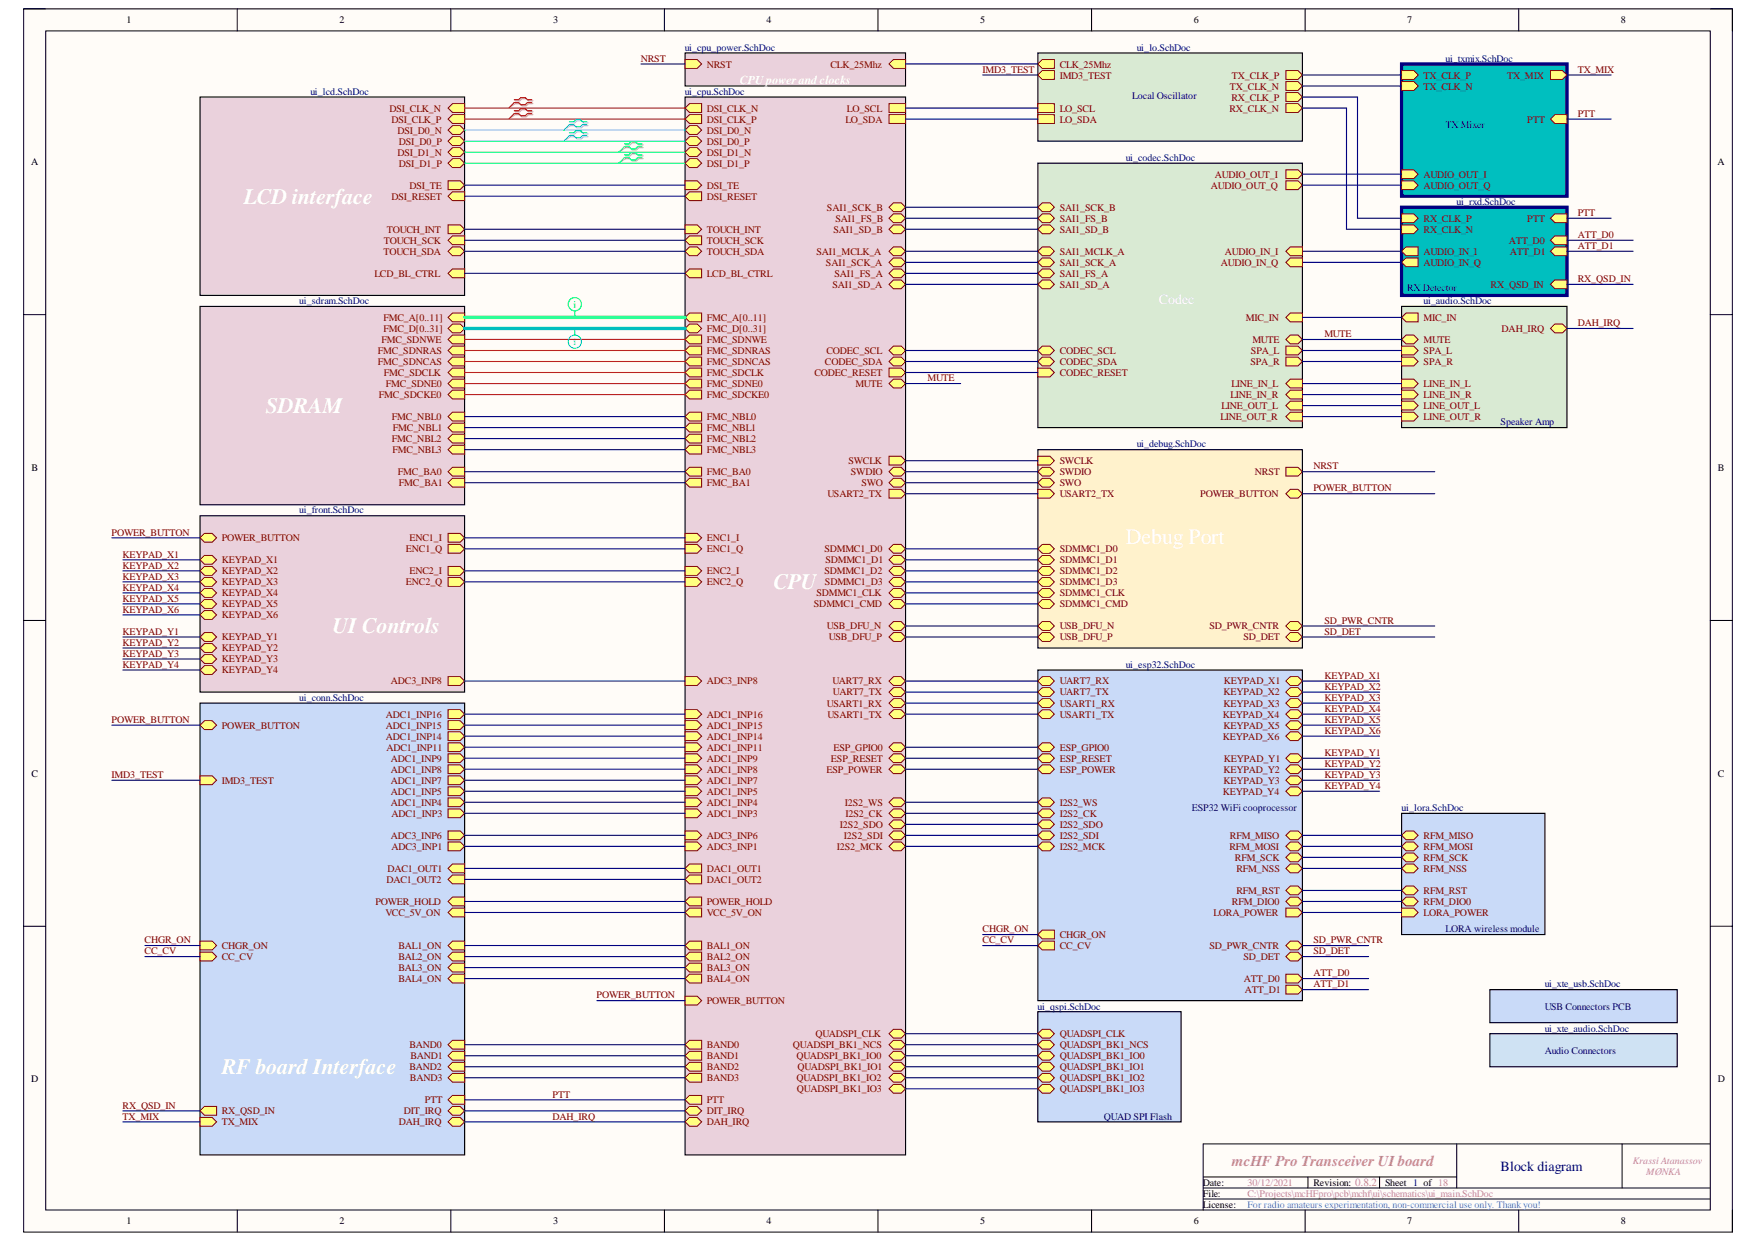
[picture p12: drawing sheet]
<svg xmlns="http://www.w3.org/2000/svg" width="297mm" height="210mm" viewBox="0 0 297 210" stroke-linecap="round" stroke-linejoin="round" font-family="sans-serif">
<defs><g id="words">
<g font-size="3.7" fill="#fff">
<text x="41.2" y="34.4">LCD interface</text>
<text x="44.9" y="69.7">SDRAM</text>
<text x="190.2" y="91.9">Debug Port</text>
<text x="130.7" y="99.4">CPU</text>
<text x="56.2" y="107">UI Controls</text>
<text x="37.5" y="181.3">RF board Interface</text>
</g>
<text font-size="2.5" fill="#c27ba0" x="208.1" y="197">mcHF Pro Transceiver UIboard</text>
<text font-size="2.4" fill="#fff" x="195.8" y="51.3">Codec</text>
<text font-size="2.4" fill="#000080" x="253.6" y="197.8">Block diagram</text>
<text font-size="2" fill="#fff" x="125" y="14.2">CPU power and clocks</text>
<g font-size="1.7">
<text x="21.4" y="3.9">1</text>
<text x="57.3" y="3.9">2</text>
<text x="93.5" y="3.9">3</text>
<text x="129.5" y="3.9">4</text>
<text x="165.6" y="3.9">5</text>
<text x="201.7" y="3.9">6</text>
<text x="237.7" y="3.9">7</text>
<text x="273.9" y="3.9">8</text>
<text x="5.2" y="27.9">A</text>
<text x="290.2" y="27.9">A</text>
<text x="5.3" y="79.5">B</text>
<text x="290.3" y="79.5">B</text>
<text x="5.3" y="131.1">C</text>
<text x="290.3" y="131.1">C</text>
<text x="5.2" y="182.8">D</text>
<text x="290.3" y="182.8">D</text>
<text x="203.2" y="200.3">Date:</text>
<text x="203.2" y="202.1">File:</text>
<text x="203.2" y="204">License:</text>
<text x="221.9" y="200.3">Revision: 0.8.2</text>
<text x="234" y="200.3">Sheet 1 of 18</text>
<text x="21.4" y="206.8">1</text>
<text x="57.3" y="206.8">2</text>
<text x="93.5" y="206.8">3</text>
<text x="129.5" y="206.8">4</text>
<text x="165.6" y="206.8">5</text>
<text x="201.7" y="206.8">6</text>
<text x="237.7" y="206.8">7</text>
<text x="273.9" y="206.8">8</text>
</g>
<g font-size="1.7" fill="#800000">
<text x="108.3" y="10.5">NRST</text>
<text x="119.4" y="11.4">NRST</text>
<text x="140.3" y="11.4">CLK_25Mhz</text>
<text x="179" y="11.4">CLK_25Mhz</text>
<text x="166" y="12.3">IMD3_TEST</text>
<text x="179" y="13.3">IMD3_TEST</text>
<text x="207.8" y="15.1">TX_CLK_N</text>
<text x="208.1" y="17">RX_CLK_P</text>
<text x="208.1" y="13.3">TX_CLK_P</text>
<text x="240.5" y="13.3">TX_CLK_P</text>
<text x="240.5" y="15.1">TX_CLK_N</text>
<text x="254.7" y="13.3">TX_MIX</text>
<text x="266.6" y="12.3">TX_MIX</text>
<text x="65.8" y="18.8">DSI_CLK_N</text>
<text x="66.1" y="20.7">DSI_CLK_P</text>
<text x="67.2" y="22.6">DSI_D0_N</text>
<text x="119.4" y="18.8">DSI_CLK_N</text>
<text x="119.4" y="20.7">DSI_CLK_P</text>
<text x="119.4" y="22.6">DSI_D0_N</text>
<text x="142.8" y="20.7">LO_SDA</text>
<text x="143.1" y="18.8">LO_SCL</text>
<text x="179" y="18.8">LO_SCL</text>
<text x="179" y="20.7">LO_SDA</text>
<text x="207.7" y="18.8">RX_CLK_N</text>
<text x="258" y="20.7">PTT</text>
<text x="266.6" y="19.8">PTT</text>
<text x="67.2" y="26.3">DSI_D1_N</text>
<text x="67.4" y="24.4">DSI_D0_P</text>
<text x="67.4" y="28.1">DSI_D1_P</text>
<text x="119.4" y="24.4">DSI_D0_P</text>
<text x="119.4" y="26.3">DSI_D1_N</text>
<text x="119.4" y="28.1">DSI_D1_P</text>
<text x="205.3" y="30">AUDIO_OUT_I</text>
<text x="240.5" y="30">AUDIO_OUT_I</text>
<text x="66.1" y="33.7">DSI_RESET</text>
<text x="69.2" y="31.9">DSI_TE</text>
<text x="119.4" y="31.9">DSI_TE</text>
<text x="119.4" y="33.7">DSI_RESET</text>
<text x="139.7" y="35.6">SAI1_SCK_B</text>
<text x="179" y="35.6">SAI1_SCK_B</text>
<text x="204.6" y="31.9">AUDIO_OUT_Q</text>
<text x="240.5" y="31.9">AUDIO_OUT_Q</text>
<text x="64.9" y="41.1">TOUCH_SCK</text>
<text x="65.4" y="39.3">TOUCH_INT</text>
<text x="119.4" y="39.3">TOUCH_INT</text>
<text x="119.4" y="41.1">TOUCH_SCK</text>
<text x="140.8" y="39.3">SAI1_SD_B</text>
<text x="141.2" y="37.4">SAI1_FS_B</text>
<text x="179" y="37.4">SAI1_FS_B</text>
<text x="179" y="39.3">SAI1_SD_B</text>
<text x="240.5" y="39.3">RX_CLK_N</text>
<text x="240.5" y="37.4">RX_CLK_P</text>
<text x="254.9" y="41.1">ATT_D0</text>
<text x="258" y="37.4">PTT</text>
<text x="266.6" y="40.2">ATT_D0</text>
<text x="266.6" y="36.5">PTT</text>
<text x="63.3" y="46.7">LCD_BL_CTRL</text>
<text x="64.8" y="43">TOUCH_SDA</text>
<text x="119.4" y="46.7">LCD_BL_CTRL</text>
<text x="119.4" y="43">TOUCH_SDA</text>
<text x="137.9" y="43">SAI1_MCLK_A</text>
<text x="139.6" y="44.9">SAI1_SCK_A</text>
<text x="141" y="46.7">SAI1_FS_A</text>
<text x="179" y="43">SAI1_MCLK_A</text>
<text x="179" y="44.9">SAI1_SCK_A</text>
<text x="179" y="46.7">SAI1_FS_A</text>
<text x="206.3" y="44.9">AUDIO_IN_Q</text>
<text x="207" y="43">AUDIO_IN_I</text>
<text x="240.5" y="43">AUDIO_IN_I</text>
<text x="240.5" y="44.9">AUDIO_IN_Q</text>
<text x="255.1" y="43">ATT_D1</text>
<text x="266.6" y="47.7">RX_QSD_IN</text>
<text x="266.6" y="42.1">ATT_D1</text>
<text x="140.6" y="48.6">SAI1_SD_A</text>
<text x="179" y="48.6">SAI1_SD_A</text>
<text x="251.9" y="48.6">RX_QSD_IN</text>
<text x="63.9" y="59.7">FMC_SDNRAS</text>
<text x="64.4" y="57.9">FMC_SDNWE</text>
<text x="64.8" y="54.2">FMC_A[0..11]</text>
<text x="64.8" y="56">FMC_D[0..31]</text>
<text x="119.4" y="54.2">FMC_A[0..11]</text>
<text x="119.4" y="56">FMC_D[0..31]</text>
<text x="119.4" y="57.9">FMC_SDNWE</text>
<text x="119.4" y="59.7">FMC_SDNRAS</text>
<text x="139.6" y="59.7">CODEC_SCL</text>
<text x="179" y="59.7">CODEC_SCL</text>
<text x="210.5" y="54.2">MIC_IN</text>
<text x="211.4" y="59.7">SPA_L</text>
<text x="211.6" y="57.9">MUTE</text>
<text x="223.8" y="56.9">MUTE</text>
<text x="240.5" y="54.2">MIC_IN</text>
<text x="240.5" y="59.7">SPA_L</text>
<text x="240.5" y="57.9">MUTE</text>
<text x="253.7" y="56">DAH_IRQ</text>
<text x="266.6" y="55.1">DAH_IRQ</text>
<text x="63.9" y="61.6">FMC_SDNCAS</text>
<text x="64.9" y="63.5">FMC_SDCLK</text>
<text x="65.2" y="65.3">FMC_SDNE0</text>
<text x="119.4" y="61.6">FMC_SDNCAS</text>
<text x="119.4" y="63.5">FMC_SDCLK</text>
<text x="119.4" y="65.3">FMC_SDNE0</text>
<text x="137.6" y="63.5">CODEC_RESET</text>
<text x="139.4" y="61.6">CODEC_SDA</text>
<text x="144.5" y="65.3">MUTE</text>
<text x="156.7" y="64.4">MUTE</text>
<text x="179" y="63.5">CODEC_RESET</text>
<text x="179" y="61.6">CODEC_SDA</text>
<text x="208.1" y="65.3">LINE_IN_L</text>
<text x="211.3" y="61.6">SPA_R</text>
<text x="240.5" y="65.3">LINE_IN_L</text>
<text x="240.5" y="61.6">SPA_R</text>
<text x="64" y="67.2">FMC_SDCKE0</text>
<text x="66.2" y="70.9">FMC_NBL0</text>
<text x="119.4" y="67.2">FMC_SDCKE0</text>
<text x="119.4" y="70.9">FMC_NBL0</text>
<text x="206.2" y="70.9">LINE_OUT_R</text>
<text x="206.4" y="69">LINE_OUT_L</text>
<text x="207.9" y="67.2">LINE_IN_R</text>
<text x="240.5" y="67.2">LINE_IN_R</text>
<text x="240.5" y="69">LINE_OUT_L</text>
<text x="240.5" y="70.9">LINE_OUT_R</text>
<text x="66.2" y="74.6">FMC_NBL2</text>
<text x="66.3" y="76.5">FMC_NBL3</text>
<text x="66.4" y="72.7">FMC_NBL1</text>
<text x="119.4" y="72.7">FMC_NBL1</text>
<text x="119.4" y="74.6">FMC_NBL2</text>
<text x="119.4" y="76.5">FMC_NBL3</text>
<text x="67.2" y="80.2">FMC_BA0</text>
<text x="67.4" y="82">FMC_BA1</text>
<text x="119.4" y="80.2">FMC_BA0</text>
<text x="119.4" y="82">FMC_BA1</text>
<text x="139.8" y="83.9">USART2_TX</text>
<text x="143.4" y="78.3">SWCLK</text>
<text x="143.8" y="80.2">SWDIO</text>
<text x="145.6" y="82">SWO</text>
<text x="179" y="78.3">SWCLK</text>
<text x="179" y="80.2">SWDIO</text>
<text x="179" y="82">SWO</text>
<text x="179" y="83.9">USART2_TX</text>
<text x="202.8" y="83.9">POWER_BUTTON</text>
<text x="212" y="80.2">NRST</text>
<text x="221.9" y="79.3">NRST</text>
<text x="221.9" y="83">POWER_BUTTON</text>
<text x="18.9" y="90.5">POWER_BUTTON</text>
<text x="20.7" y="94.2">KEYPAD_X1</text>
<text x="37.5" y="95.1">KEYPAD_X1</text>
<text x="37.5" y="91.4">POWER_BUTTON</text>
<text x="68.6" y="93.3">ENC1_Q</text>
<text x="69.2" y="91.4">ENC1_I</text>
<text x="119.4" y="91.4">ENC1_I</text>
<text x="119.4" y="93.3">ENC1_Q</text>
<text x="139.3" y="93.3">SDMMC1_D0</text>
<text x="139.5" y="95.1">SDMMC1_D1</text>
<text x="179" y="93.3">SDMMC1_D0</text>
<text x="179" y="95.1">SDMMC1_D1</text>
<text x="20.7" y="97.9">KEYPAD_X3</text>
<text x="20.7" y="96.1">KEYPAD_X2</text>
<text x="20.7" y="99.8">KEYPAD_X4</text>
<text x="20.7" y="101.6">KEYPAD_X5</text>
<text x="37.5" y="97">KEYPAD_X2</text>
<text x="37.5" y="98.9">KEYPAD_X3</text>
<text x="37.5" y="100.7">KEYPAD_X4</text>
<text x="68.6" y="98.9">ENC2_Q</text>
<text x="69.2" y="97">ENC2_I</text>
<text x="119.4" y="97">ENC2_I</text>
<text x="119.4" y="98.9">ENC2_Q</text>
<text x="137.9" y="100.7">SDMMC1_CLK</text>
<text x="139.3" y="97">SDMMC1_D2</text>
<text x="139.4" y="98.9">SDMMC1_D3</text>
<text x="179" y="97">SDMMC1_D2</text>
<text x="179" y="98.9">SDMMC1_D3</text>
<text x="179" y="100.7">SDMMC1_CLK</text>
<text x="20.7" y="103.5">KEYPAD_X6</text>
<text x="20.7" y="107.2">KEYPAD_Y1</text>
<text x="37.5" y="102.6">KEYPAD_X5</text>
<text x="37.5" y="104.4">KEYPAD_X6</text>
<text x="137.5" y="102.6">SDMMC1_CMD</text>
<text x="139.7" y="106.3">USB_DFU_N</text>
<text x="179" y="106.3">USB_DFU_N</text>
<text x="179" y="102.6">SDMMC1_CMD</text>
<text x="204.3" y="106.3">SD_PWR_CNTR</text>
<text x="223.8" y="105.4">SD_PWR_CNTR</text>
<text x="223.8" y="107.2">SD_DET</text>
<text x="20.7" y="109.1">KEYPAD_Y2</text>
<text x="20.7" y="110.9">KEYPAD_Y3</text>
<text x="20.7" y="112.8">KEYPAD_Y4</text>
<text x="37.5" y="108.2">KEYPAD_Y1</text>
<text x="37.5" y="110">KEYPAD_Y2</text>
<text x="37.5" y="111.9">KEYPAD_Y3</text>
<text x="37.5" y="113.7">KEYPAD_Y4</text>
<text x="140.1" y="108.2">USB_DFU_P</text>
<text x="179" y="108.2">USB_DFU_P</text>
<text x="210.1" y="108.2">SD_DET</text>
<text x="66.1" y="115.6">ADC3_INP8</text>
<text x="119.4" y="115.6">ADC3_INP8</text>
<text x="139.7" y="119.3">USART1_RX</text>
<text x="140.6" y="115.6">UART7_RX</text>
<text x="140.7" y="117.4">UART7_TX</text>
<text x="179" y="115.6">UART7_RX</text>
<text x="179" y="117.4">UART7_TX</text>
<text x="179" y="119.3">USART1_RX</text>
<text x="206.7" y="117.4">KEYPAD_X2</text>
<text x="206.7" y="119.3">KEYPAD_X3</text>
<text x="206.8" y="115.6">KEYPAD_X1</text>
<text x="223.8" y="118.4">KEYPAD_X3</text>
<text x="223.8" y="116.5">KEYPAD_X2</text>
<text x="223.8" y="114.7">KEYPAD_X1</text>
<text x="18.9" y="122.1">POWER_BUTTON</text>
<text x="37.5" y="123">POWER_BUTTON</text>
<text x="65.2" y="123">ADC1_INP15</text>
<text x="65.2" y="124.9">ADC1_INP14</text>
<text x="65.2" y="121.2">ADC1_INP16</text>
<text x="119.4" y="123">ADC1_INP15</text>
<text x="119.4" y="124.9">ADC1_INP14</text>
<text x="119.4" y="121.2">ADC1_INP16</text>
<text x="139.8" y="121.2">USART1_TX</text>
<text x="179" y="121.2">USART1_TX</text>
<text x="206.6" y="121.2">KEYPAD_X4</text>
<text x="206.6" y="124.9">KEYPAD_X6</text>
<text x="206.7" y="123">KEYPAD_X5</text>
<text x="223.8" y="124">KEYPAD_X6</text>
<text x="223.8" y="120.2">KEYPAD_X4</text>
<text x="223.8" y="122.1">KEYPAD_X5</text>
<text x="18.9" y="131.4">IMD3_TEST</text>
<text x="65.3" y="126.7">ADC1_INP11</text>
<text x="66.1" y="128.6">ADC1_INP9</text>
<text x="66.1" y="130.5">ADC1_INP8</text>
<text x="119.4" y="126.7">ADC1_INP11</text>
<text x="119.4" y="128.6">ADC1_INP9</text>
<text x="119.4" y="130.5">ADC1_INP8</text>
<text x="139.6" y="130.5">ESP_POWER</text>
<text x="140.4" y="128.6">ESP_RESET</text>
<text x="140.8" y="126.7">ESP_GPIO0</text>
<text x="179" y="126.7">ESP_GPIO0</text>
<text x="179" y="128.6">ESP_RESET</text>
<text x="179" y="130.5">ESP_POWER</text>
<text x="206.7" y="130.5">KEYPAD_Y2</text>
<text x="206.8" y="128.6">KEYPAD_Y1</text>
<text x="223.8" y="129.5">KEYPAD_Y2</text>
<text x="223.8" y="131.4">KEYPAD_Y3</text>
<text x="223.8" y="127.7">KEYPAD_Y1</text>
<text x="37.5" y="132.3">IMD3_TEST</text>
<text x="66.1" y="132.3">ADC1_INP7</text>
<text x="66.1" y="134.2">ADC1_INP5</text>
<text x="66.1" y="136">ADC1_INP4</text>
<text x="66.1" y="137.9">ADC1_INP3</text>
<text x="119.4" y="132.3">ADC1_INP7</text>
<text x="119.4" y="134.2">ADC1_INP5</text>
<text x="119.4" y="136">ADC1_INP4</text>
<text x="119.4" y="137.9">ADC1_INP3</text>
<text x="142.8" y="136">I2S2_WS</text>
<text x="142.8" y="137.9">I2S2_CK</text>
<text x="179" y="136">I2S2_WS</text>
<text x="179" y="137.9">I2S2_CK</text>
<text x="206.6" y="134.2">KEYPAD_Y4</text>
<text x="206.7" y="132.3">KEYPAD_Y3</text>
<text x="223.8" y="133.2">KEYPAD_Y4</text>
<text x="66.1" y="141.6">ADC3_INP6</text>
<text x="66.1" y="143.5">ADC3_INP1</text>
<text x="119.4" y="141.6">ADC3_INP6</text>
<text x="119.4" y="143.5">ADC3_INP1</text>
<text x="141.4" y="143.5">I2S2_MCK</text>
<text x="141.9" y="139.8">I2S2_SDO</text>
<text x="142.6" y="141.6">I2S2_SDI</text>
<text x="179" y="139.8">I2S2_SDO</text>
<text x="179" y="141.6">I2S2_SDI</text>
<text x="179" y="143.5">I2S2_MCK</text>
<text x="207.7" y="143.5">RFM_MOSI</text>
<text x="207.8" y="141.6">RFM_MISO</text>
<text x="240.5" y="141.6">RFM_MISO</text>
<text x="240.5" y="143.5">RFM_MOSI</text>
<text x="65.3" y="149">DAC1_OUT2</text>
<text x="65.5" y="147.2">DAC1_OUT1</text>
<text x="119.4" y="147.2">DAC1_OUT1</text>
<text x="119.4" y="149">DAC1_OUT2</text>
<text x="208.6" y="145.3">RFM_SCK</text>
<text x="208.9" y="147.2">RFM_NSS</text>
<text x="240.5" y="145.3">RFM_SCK</text>
<text x="240.5" y="147.2">RFM_NSS</text>
<text x="63.4" y="152.8">POWER_HOLD</text>
<text x="65.1" y="154.6">VCC_5V_ON</text>
<text x="119.4" y="152.8">POWER_HOLD</text>
<text x="119.4" y="154.6">VCC_5V_ON</text>
<text x="205" y="154.6">LORA_POWER</text>
<text x="208.1" y="152.8">RFM_DIO0</text>
<text x="208.9" y="150.9">RFM_RST</text>
<text x="240.5" y="150.9">RFM_RST</text>
<text x="240.5" y="152.8">RFM_DIO0</text>
<text x="240.5" y="154.6">LORA_POWER</text>
<text x="24.4" y="159.3">CHGR_ON</text>
<text x="24.4" y="161.1">CC_CV</text>
<text x="37.5" y="160.2">CHGR_ON</text>
<text x="67.3" y="160.2">BAL1_ON</text>
<text x="119.4" y="160.2">BAL1_ON</text>
<text x="166" y="157.4">CHGR_ON</text>
<text x="166" y="159.3">CC_CV</text>
<text x="179" y="158.3">CHGR_ON</text>
<text x="179" y="160.2">CC_CV</text>
<text x="204.3" y="160.2">SD_PWR_CNTR</text>
<text x="221.9" y="159.3">SD_PWR_CNTR</text>
<text x="221.9" y="161.1">SD_DET</text>
<text x="37.5" y="162.1">CC_CV</text>
<text x="67.3" y="162.1">BAL2_ON</text>
<text x="67.3" y="163.9">BAL3_ON</text>
<text x="67.3" y="165.8">BAL4_ON</text>
<text x="119.4" y="162.1">BAL2_ON</text>
<text x="119.4" y="163.9">BAL3_ON</text>
<text x="119.4" y="165.8">BAL4_ON</text>
<text x="210.1" y="162.1">SD_DET</text>
<text x="210.2" y="165.8">ATT_D0</text>
<text x="210.3" y="167.6">ATT_D1</text>
<text x="221.9" y="164.9">ATT_D0</text>
<text x="221.9" y="166.7">ATT_D1</text>
<text x="100.8" y="168.6">POWER_BUTTON</text>
<text x="119.4" y="169.5">POWER_BUTTON</text>
<text x="69.2" y="177">BAND0</text>
<text x="69.4" y="178.9">BAND1</text>
<text x="119.4" y="177">BAND0</text>
<text x="119.4" y="178.9">BAND1</text>
<text x="134" y="177">QUADSPI_BK1_NCS</text>
<text x="134.6" y="178.9">QUADSPI_BK1_IO0</text>
<text x="137.8" y="175.2">QUADSPI_CLK</text>
<text x="179" y="175.2">QUADSPI_CLK</text>
<text x="179" y="177">QUADSPI_BK1_NCS</text>
<text x="179" y="178.9">QUADSPI_BK1_IO0</text>
<text x="69.2" y="180.7">BAND2</text>
<text x="69.3" y="182.6">BAND3</text>
<text x="93.4" y="185.4">PTT</text>
<text x="119.4" y="180.7">BAND2</text>
<text x="119.4" y="182.6">BAND3</text>
<text x="134.6" y="182.6">QUADSPI_BK1_IO2</text>
<text x="134.6" y="184.5">QUADSPI_BK1_IO3</text>
<text x="134.7" y="180.7">QUADSPI_BK1_IO1</text>
<text x="179" y="180.7">QUADSPI_BK1_IO1</text>
<text x="179" y="184.5">QUADSPI_BK1_IO3</text>
<text x="179" y="182.6">QUADSPI_BK1_IO2</text>
<text x="20.7" y="187.2">RX_QSD_IN</text>
<text x="20.7" y="189.1">TX_MIX</text>
<text x="37.5" y="188.2">RX_QSD_IN</text>
<text x="37.5" y="190">TX_MIX</text>
<text x="67.4" y="190">DAH_IRQ</text>
<text x="68.3" y="188.2">DIT_IRQ</text>
<text x="71.8" y="186.3">PTT</text>
<text x="93.4" y="189.1">DAH_IRQ</text>
<text x="119.4" y="186.3">PTT</text>
<text x="119.4" y="188.2">DIT_IRQ</text>
<text x="119.4" y="190">DAH_IRQ</text>
</g>
<g font-size="1.7" fill="#000080">
<text x="115.7" y="8.6">ui_cpu_power.SchDoc</text>
<text x="192.1" y="8.6">ui_lo.SchDoc</text>
<text x="244.3" y="10.5">ui_txmix.SchDoc</text>
<text x="52.4" y="16.1">ui_lcd.SchDoc</text>
<text x="115.7" y="16.1">ui_cpu.SchDoc</text>
<text x="191.3" y="16.7">Local Oscillator</text>
<text x="244.3" y="21.6">TX Mixer</text>
<text x="190.2" y="27.2">ui_codec.SchDoc</text>
<text x="246.1" y="34.6">ui_rxd.SchDoc</text>
<text x="50.6" y="51.4">ui_sdram.SchDoc</text>
<text x="237.7" y="49.2">RX Detector</text>
<text x="240.5" y="51.4">ui_audio.SchDoc</text>
<text x="253.6" y="71.8">Speaker Amp</text>
<text x="192.1" y="75.5">ui_debug.SchDoc</text>
<text x="50.6" y="86.7">ui_front.SchDoc</text>
<text x="190.2" y="112.8">ui_esp32.SchDoc</text>
<text x="50.6" y="118.4">ui_conn.SchDoc</text>
<text x="201.4" y="137">ESP32 WiFi cooprocessor</text>
<text x="236.8" y="137">ui_lora.SchDoc</text>
<text x="244.3" y="157.4">LORA wireless module</text>
<text x="261" y="166.7">ui_xte_usb.SchDoc</text>
<text x="175.3" y="170.5">ui_qspi.SchDoc</text>
<text x="261" y="170.5">USB Connectors PCB</text>
<text x="261" y="177.9">Audio Connectors</text>
<text x="261" y="174.2">ui_xte_audio.SchDoc</text>
<text x="186.5" y="189.1">QUAD SPI Flash</text>
</g>
<text font-size="1.7" fill="#0f0" x="96.9" y="52">i</text>
<text font-size="1.7" fill="#0ff" x="96.9" y="58.3">i</text>
<g font-size="1.7" fill="#c27ba0">
<text x="275.9" y="196.5">Krassi Atanassov</text>
<text x="210.8" y="200.3">30/12/2021</text>
<text x="210.8" y="202.1">C:\Projects\mcHFpro\pcb\mchf\ui\schematics\ui_main.SchDoc</text>
<text x="278.2" y="198.4">MØNKA</text>
</g>
<text font-size="1.7" fill="#4a86e8" x="210.8" y="204">For radio amateurs experimentation, non-commercial use only. Thankyou!</text>
</g></defs>
<path d="M4 1.5h288.7v206.6h-288.7z" fill-rule="evenodd" fill="#fffcf8"/>
<path d="M4 1.5h288.7v206.6h-288.7z" fill="none" stroke="#000" stroke-width=".17"/>
<path d="M7.7 5.2h281.3v199.1h-281.3z" fill-rule="evenodd" fill="#fffcf8"/>
<g fill="none" stroke="#000" stroke-width=".17">
<path d="M4 1.5h3.7M7.7 5.2h281.3v199.1h-281.3zM40.1 1.5v3.7M76.2 1.5v3.7M112.3 1.5v3.7M148.3 1.5v3.7M184.4 1.5v3.7M220.5 1.5v3.7M256.6 1.5v3.7M289 1.5h3.7v3.7M4 53.1h3.7M289 53.1h3.7"/>
<path d="M4 104.8h3.7M289 104.8h3.7M4 156.4h3.7M289 156.4h3.7M203.3 198.8h42.8M221 198.8v1.8M233.1 198.8v1.8M246.1 193.2v7.4M274.1 193.2v7.4M289 193.2h-85.7v11.1M40.1 204.3v3.8M76.2 204.3v3.8"/>
<path d="M112.3 204.3v3.8M148.3 204.3v3.8M184.4 204.3v3.8M203.3 200.6h85.7M203.3 202.5h85.7M220.5 204.3v3.8M256.6 204.3v3.8M292.7 204.3v3.8"/>
</g>
<path d="M33.8 87.1h44.7v29.8h-44.7z" fill-rule="evenodd" fill="#ead1dc"/>
<path d="M33.8 87.1h44.7v29.8h-44.7z" fill="none" stroke="#000" stroke-width=".19"/>
<path d="M33.8 94.5l.7-.7h1.3l.8 .7-.8 .8h-1.3z" fill-rule="evenodd" fill="#ffff80"/>
<path d="M33.8 94.5l.7-.7h1.3l.8 .7-.8 .8h-1.3z" fill="none" stroke="#800000" stroke-width=".17"/>
<path d="M33.8 96.4l.7-.7h1.3l.8 .7-.8 .7h-1.3z" fill-rule="evenodd" fill="#ffff80"/>
<path d="M33.8 96.4l.7-.7h1.3l.8 .7-.8 .7h-1.3z" fill="none" stroke="#800000" stroke-width=".17"/>
<path d="M33.8 98.3l.7-.8h1.3l.8 .8-.8 .7h-1.3z" fill-rule="evenodd" fill="#ffff80"/>
<path d="M33.8 98.3l.7-.8h1.3l.8 .8-.8 .7h-1.3z" fill="none" stroke="#800000" stroke-width=".17"/>
<path d="M33.8 100.1l.7-.7h1.3l.8 .7-.8 .8h-1.3z" fill-rule="evenodd" fill="#ffff80"/>
<path d="M33.8 100.1l.7-.7h1.3l.8 .7-.8 .8h-1.3z" fill="none" stroke="#800000" stroke-width=".17"/>
<path d="M33.8 102l.7-.8h1.3l.8 .8-.8 .7h-1.3z" fill-rule="evenodd" fill="#ffff80"/>
<path d="M33.8 102l.7-.8h1.3l.8 .8-.8 .7h-1.3z" fill="none" stroke="#800000" stroke-width=".17"/>
<path d="M33.8 103.8l.7-.7h1.3l.8 .7-.8 .8h-1.3z" fill-rule="evenodd" fill="#ffff80"/>
<path d="M33.8 103.8l.7-.7h1.3l.8 .7-.8 .8h-1.3z" fill="none" stroke="#800000" stroke-width=".17"/>
<path d="M33.8 107.6l.7-.8h1.3l.8 .8-.8 .7h-1.3z" fill-rule="evenodd" fill="#ffff80"/>
<path d="M33.8 107.6l.7-.8h1.3l.8 .8-.8 .7h-1.3z" fill="none" stroke="#800000" stroke-width=".17"/>
<path d="M33.8 109.4l.7-.7h1.3l.8 .7-.8 .8h-1.3z" fill-rule="evenodd" fill="#ffff80"/>
<path d="M33.8 109.4l.7-.7h1.3l.8 .7-.8 .8h-1.3z" fill="none" stroke="#800000" stroke-width=".17"/>
<path d="M33.8 111.3l.7-.8h1.3l.8 .8-.8 .7h-1.3z" fill-rule="evenodd" fill="#ffff80"/>
<path d="M33.8 111.3l.7-.8h1.3l.8 .8-.8 .7h-1.3z" fill="none" stroke="#800000" stroke-width=".17"/>
<path d="M33.8 113.1l.7-.7h1.3l.8 .7-.8 .8h-1.3z" fill-rule="evenodd" fill="#ffff80"/>
<path d="M33.8 113.1l.7-.7h1.3l.8 .7-.8 .8h-1.3z" fill="none" stroke="#800000" stroke-width=".17"/>
<path d="M75.7 90.1h2.1l.7 .7-.7 .8h-2.1z" fill-rule="evenodd" fill="#ffff80"/>
<path d="M75.7 90.1h2.1l.7 .7-.7 .8h-2.1z" fill="none" stroke="#800000" stroke-width=".17"/>
<path d="M75.7 91.9h2.1l.7 .8-.7 .7h-2.1z" fill-rule="evenodd" fill="#ffff80"/>
<path d="M75.7 91.9h2.1l.7 .8-.7 .7h-2.1z" fill="none" stroke="#800000" stroke-width=".17"/>
<path d="M75.7 95.7h2.1l.7 .7-.7 .7h-2.1z" fill-rule="evenodd" fill="#ffff80"/>
<path d="M75.7 95.7h2.1l.7 .7-.7 .7h-2.1z" fill="none" stroke="#800000" stroke-width=".17"/>
<path d="M75.7 97.5h2.1l.7 .8-.7 .7h-2.1z" fill-rule="evenodd" fill="#ffff80"/>
<path d="M75.7 97.5h2.1l.7 .8-.7 .7h-2.1z" fill="none" stroke="#800000" stroke-width=".17"/>
<path d="M33.8 90.8l.7-.7h1.3l.8 .7-.8 .8h-1.3z" fill-rule="evenodd" fill="#ffff80"/>
<path d="M33.8 90.8l.7-.7h1.3l.8 .7-.8 .8h-1.3z" fill="none" stroke="#800000" stroke-width=".17"/>
<path d="M75.7 114.3h2.1l.7 .7-.7 .8h-2.1z" fill-rule="evenodd" fill="#ffff80"/>
<path d="M75.7 114.3h2.1l.7 .7-.7 .8h-2.1z" fill="none" stroke="#800000" stroke-width=".17"/>
<path d="M33.8 118.7h44.7v76.3h-44.7z" fill-rule="evenodd" fill="#c9daf8"/>
<path d="M33.8 118.7h44.7v76.3h-44.7z" fill="none" stroke="#000" stroke-width=".19"/>
<path d="M33.8 187.6l.7-.8h2.1v1.5h-2.1z" fill-rule="evenodd" fill="#ffff80"/>
<path d="M33.8 187.6l.7-.8h2.1v1.5h-2.1z" fill="none" stroke="#800000" stroke-width=".17"/>
<path d="M33.8 188.7h2l.8 .7-.8 .8h-2z" fill-rule="evenodd" fill="#ffff80"/>
<path d="M33.8 188.7h2l.8 .7-.8 .8h-2z" fill="none" stroke="#800000" stroke-width=".17"/>
<path d="M75.7 140.3h2.1l.7 .8-.7 .7h-2.1z" fill-rule="evenodd" fill="#ffff80"/>
<path d="M75.7 140.3h2.1l.7 .8-.7 .7h-2.1z" fill="none" stroke="#800000" stroke-width=".17"/>
<path d="M75.7 142.2h2.1l.7 .7-.7 .8h-2.1z" fill-rule="evenodd" fill="#ffff80"/>
<path d="M75.7 142.2h2.1l.7 .7-.7 .8h-2.1z" fill="none" stroke="#800000" stroke-width=".17"/>
<path d="M75.7 152.2l.8-.7h2v1.5h-2z" fill-rule="evenodd" fill="#ffff80"/>
<path d="M75.7 152.2l.8-.7h2v1.5h-2z" fill="none" stroke="#800000" stroke-width=".17"/>
<path d="M33.8 122.5l.7-.8h1.3l.8 .8-.8 .7h-1.3z" fill-rule="evenodd" fill="#ffff80"/>
<path d="M33.8 122.5l.7-.8h1.3l.8 .8-.8 .7h-1.3z" fill="none" stroke="#800000" stroke-width=".17"/>
<path d="M75.7 146.6l.8-.7h2v1.5h-2z" fill-rule="evenodd" fill="#ffff80"/>
<path d="M75.7 146.6l.8-.7h2v1.5h-2z" fill="none" stroke="#800000" stroke-width=".17"/>
<path d="M75.7 148.5l.8-.7h2v1.5h-2z" fill-rule="evenodd" fill="#ffff80"/>
<path d="M75.7 148.5l.8-.7h2v1.5h-2z" fill="none" stroke="#800000" stroke-width=".17"/>
<path d="M75.7 121.7h2.1l.7 .8-.7 .7h-2.1z" fill-rule="evenodd" fill="#ffff80"/>
<path d="M75.7 121.7h2.1l.7 .8-.7 .7h-2.1z" fill="none" stroke="#800000" stroke-width=".17"/>
<path d="M75.7 125.4h2.1l.7 .8-.7 .7h-2.1z" fill-rule="evenodd" fill="#ffff80"/>
<path d="M75.7 125.4h2.1l.7 .8-.7 .7h-2.1z" fill="none" stroke="#800000" stroke-width=".17"/>
<path d="M75.7 123.6h2.1l.7 .7-.7 .8h-2.1z" fill-rule="evenodd" fill="#ffff80"/>
<path d="M75.7 123.6h2.1l.7 .7-.7 .8h-2.1z" fill="none" stroke="#800000" stroke-width=".17"/>
<path d="M75.7 127.3h2.1l.7 .7-.7 .8h-2.1z" fill-rule="evenodd" fill="#ffff80"/>
<path d="M75.7 127.3h2.1l.7 .7-.7 .8h-2.1z" fill="none" stroke="#800000" stroke-width=".17"/>
<path d="M75.7 129.2h2.1l.7 .7-.7 .7h-2.1z" fill-rule="evenodd" fill="#ffff80"/>
<path d="M75.7 129.2h2.1l.7 .7-.7 .7h-2.1z" fill="none" stroke="#800000" stroke-width=".17"/>
<path d="M75.7 131h2.1l.7 .8-.7 .7h-2.1z" fill-rule="evenodd" fill="#ffff80"/>
<path d="M75.7 131h2.1l.7 .8-.7 .7h-2.1z" fill="none" stroke="#800000" stroke-width=".17"/>
<path d="M75.7 132.9h2.1l.7 .7-.7 .8h-2.1z" fill-rule="evenodd" fill="#ffff80"/>
<path d="M75.7 132.9h2.1l.7 .7-.7 .8h-2.1z" fill="none" stroke="#800000" stroke-width=".17"/>
<path d="M75.7 134.7h2.1l.7 .8-.7 .7h-2.1z" fill-rule="evenodd" fill="#ffff80"/>
<path d="M75.7 134.7h2.1l.7 .8-.7 .7h-2.1z" fill="none" stroke="#800000" stroke-width=".17"/>
<path d="M75.7 136.6h2.1l.7 .7-.7 .8h-2.1z" fill-rule="evenodd" fill="#ffff80"/>
<path d="M75.7 136.6h2.1l.7 .7-.7 .8h-2.1z" fill="none" stroke="#800000" stroke-width=".17"/>
<path d="M75.7 119.9h2.1l.7 .7-.7 .7h-2.1z" fill-rule="evenodd" fill="#ffff80"/>
<path d="M75.7 119.9h2.1l.7 .7-.7 .7h-2.1z" fill="none" stroke="#800000" stroke-width=".17"/>
<path d="M75.7 154.1l.8-.8h2v1.5h-2z" fill-rule="evenodd" fill="#ffff80"/>
<path d="M75.7 154.1l.8-.8h2v1.5h-2z" fill="none" stroke="#800000" stroke-width=".17"/>
<path d="M75.7 159.7l.8-.8h2v1.5h-2z" fill-rule="evenodd" fill="#ffff80"/>
<path d="M75.7 159.7l.8-.8h2v1.5h-2z" fill="none" stroke="#800000" stroke-width=".17"/>
<path d="M75.7 161.5l.8-.7h2v1.5h-2z" fill-rule="evenodd" fill="#ffff80"/>
<path d="M75.7 161.5l.8-.7h2v1.5h-2z" fill="none" stroke="#800000" stroke-width=".17"/>
<path d="M75.7 163.4l.8-.8h2v1.5h-2z" fill-rule="evenodd" fill="#ffff80"/>
<path d="M75.7 163.4l.8-.8h2v1.5h-2z" fill="none" stroke="#800000" stroke-width=".17"/>
<path d="M33.8 158.9h2l.8 .8-.8 .7h-2z" fill-rule="evenodd" fill="#ffff80"/>
<path d="M33.8 158.9h2l.8 .8-.8 .7h-2z" fill="none" stroke="#800000" stroke-width=".17"/>
<path d="M33.8 160.8h2l.8 .7-.8 .8h-2z" fill-rule="evenodd" fill="#ffff80"/>
<path d="M33.8 160.8h2l.8 .7-.8 .8h-2z" fill="none" stroke="#800000" stroke-width=".17"/>
<path d="M75.7 176.4l.8-.7h2v1.5h-2z" fill-rule="evenodd" fill="#ffff80"/>
<path d="M75.7 176.4l.8-.7h2v1.5h-2z" fill="none" stroke="#800000" stroke-width=".17"/>
<path d="M75.7 178.3l.8-.8h2v1.5h-2z" fill-rule="evenodd" fill="#ffff80"/>
<path d="M75.7 178.3l.8-.8h2v1.5h-2z" fill="none" stroke="#800000" stroke-width=".17"/>
<path d="M75.7 180.1l.8-.7h2v1.5h-2z" fill-rule="evenodd" fill="#ffff80"/>
<path d="M75.7 180.1l.8-.7h2v1.5h-2z" fill="none" stroke="#800000" stroke-width=".17"/>
<path d="M75.7 182l.8-.7h2v1.4h-2z" fill-rule="evenodd" fill="#ffff80"/>
<path d="M75.7 182l.8-.7h2v1.4h-2z" fill="none" stroke="#800000" stroke-width=".17"/>
<path d="M75.7 185.7l.8-.7h2v1.5h-2z" fill-rule="evenodd" fill="#ffff80"/>
<path d="M75.7 185.7l.8-.7h2v1.5h-2z" fill="none" stroke="#800000" stroke-width=".17"/>
<path d="M75.7 187.6l.8-.8h1.3l.7 .8-.7 .7h-1.3z" fill-rule="evenodd" fill="#ffff80"/>
<path d="M75.7 187.6l.8-.8h1.3l.7 .8-.7 .7h-1.3z" fill="none" stroke="#800000" stroke-width=".17"/>
<path d="M75.7 189.4l.8-.7h1.3l.7 .7-.7 .8h-1.3z" fill-rule="evenodd" fill="#ffff80"/>
<path d="M75.7 189.4l.8-.7h1.3l.7 .7-.7 .8h-1.3z" fill="none" stroke="#800000" stroke-width=".17"/>
<path d="M33.8 131h2l.8 .8-.8 .7h-2z" fill-rule="evenodd" fill="#ffff80"/>
<path d="M33.8 131h2l.8 .8-.8 .7h-2z" fill="none" stroke="#800000" stroke-width=".17"/>
<path d="M75.7 165.3l.8-.8h2v1.5h-2z" fill-rule="evenodd" fill="#ffff80"/>
<path d="M75.7 165.3l.8-.8h2v1.5h-2z" fill="none" stroke="#800000" stroke-width=".17"/>
<path d="M115.8 16.4h37.2v178.6h-37.2z" fill-rule="evenodd" fill="#ead1dc"/>
<path d="M115.8 16.4h37.2v178.6h-37.2z" fill="none" stroke="#000" stroke-width=".19"/>
<path d="M115.8 53.6l.7-.7h2v1.4h-2z" fill-rule="evenodd" fill="#ffff80"/>
<path d="M115.8 53.6l.7-.7h2v1.4h-2z" fill="none" stroke="#800000" stroke-width=".17"/>
<path d="M115.8 55.5l.7-.8h1.3l.7 .8-.7 .7h-1.3z" fill-rule="evenodd" fill="#ffff80"/>
<path d="M115.8 55.5l.7-.8h1.3l.7 .8-.7 .7h-1.3z" fill="none" stroke="#800000" stroke-width=".17"/>
<path d="M115.8 57.3l.7-.7h2v1.5h-2z" fill-rule="evenodd" fill="#ffff80"/>
<path d="M115.8 57.3l.7-.7h2v1.5h-2z" fill="none" stroke="#800000" stroke-width=".17"/>
<path d="M115.8 59.2l.7-.8h2v1.5h-2z" fill-rule="evenodd" fill="#ffff80"/>
<path d="M115.8 59.2l.7-.8h2v1.5h-2z" fill="none" stroke="#800000" stroke-width=".17"/>
<path d="M115.8 61l.7-.7h2v1.5h-2z" fill-rule="evenodd" fill="#ffff80"/>
<path d="M115.8 61l.7-.7h2v1.5h-2z" fill="none" stroke="#800000" stroke-width=".17"/>
<path d="M115.8 62.9l.7-.7h2v1.4h-2z" fill-rule="evenodd" fill="#ffff80"/>
<path d="M115.8 62.9l.7-.7h2v1.4h-2z" fill="none" stroke="#800000" stroke-width=".17"/>
<path d="M115.8 79.7l.7-.8h2v1.5h-2z" fill-rule="evenodd" fill="#ffff80"/>
<path d="M115.8 79.7l.7-.8h2v1.5h-2z" fill="none" stroke="#800000" stroke-width=".17"/>
<path d="M115.8 81.5l.7-.7h2v1.5h-2z" fill-rule="evenodd" fill="#ffff80"/>
<path d="M115.8 81.5l.7-.7h2v1.5h-2z" fill="none" stroke="#800000" stroke-width=".17"/>
<path d="M115.8 64.8l.7-.8h2v1.5h-2z" fill-rule="evenodd" fill="#ffff80"/>
<path d="M115.8 64.8l.7-.8h2v1.5h-2z" fill="none" stroke="#800000" stroke-width=".17"/>
<path d="M115.8 66.6l.7-.7h2v1.5h-2z" fill-rule="evenodd" fill="#ffff80"/>
<path d="M115.8 66.6l.7-.7h2v1.5h-2z" fill="none" stroke="#800000" stroke-width=".17"/>
<path d="M115.8 70.4l.7-.8h2v1.5h-2z" fill-rule="evenodd" fill="#ffff80"/>
<path d="M115.8 70.4l.7-.8h2v1.5h-2z" fill="none" stroke="#800000" stroke-width=".17"/>
<path d="M115.8 72.2l.7-.7h2v1.5h-2z" fill-rule="evenodd" fill="#ffff80"/>
<path d="M115.8 72.2l.7-.7h2v1.5h-2z" fill="none" stroke="#800000" stroke-width=".17"/>
<path d="M115.8 90.1h2l.7 .7-.7 .8h-2z" fill-rule="evenodd" fill="#ffff80"/>
<path d="M115.8 90.1h2l.7 .7-.7 .8h-2z" fill="none" stroke="#800000" stroke-width=".17"/>
<path d="M115.8 91.9h2l.7 .8-.7 .7h-2z" fill-rule="evenodd" fill="#ffff80"/>
<path d="M115.8 91.9h2l.7 .8-.7 .7h-2z" fill="none" stroke="#800000" stroke-width=".17"/>
<path d="M115.8 95.7h2l.7 .7-.7 .7h-2z" fill-rule="evenodd" fill="#ffff80"/>
<path d="M115.8 95.7h2l.7 .7-.7 .7h-2z" fill="none" stroke="#800000" stroke-width=".17"/>
<path d="M115.8 97.5h2l.7 .8-.7 .7h-2z" fill-rule="evenodd" fill="#ffff80"/>
<path d="M115.8 97.5h2l.7 .8-.7 .7h-2z" fill="none" stroke="#800000" stroke-width=".17"/>
<path d="M115.8 74.1l.7-.8h2v1.5h-2z" fill-rule="evenodd" fill="#ffff80"/>
<path d="M115.8 74.1l.7-.8h2v1.5h-2z" fill="none" stroke="#800000" stroke-width=".17"/>
<path d="M115.8 75.9l.7-.7h2v1.5h-2z" fill-rule="evenodd" fill="#ffff80"/>
<path d="M115.8 75.9l.7-.7h2v1.5h-2z" fill="none" stroke="#800000" stroke-width=".17"/>
<path d="M150.2 77h2.1l.7 .8-.7 .7h-2.1z" fill-rule="evenodd" fill="#ffff80"/>
<path d="M150.2 77h2.1l.7 .8-.7 .7h-2.1z" fill="none" stroke="#800000" stroke-width=".17"/>
<path d="M150.2 79.7l.8-.8h1.3l.7 .8-.7 .7h-1.3z" fill-rule="evenodd" fill="#ffff80"/>
<path d="M150.2 79.7l.8-.8h1.3l.7 .8-.7 .7h-1.3z" fill="none" stroke="#800000" stroke-width=".17"/>
<path d="M150.2 81.5l.8-.7h1.3l.7 .7-.7 .8h-1.3z" fill-rule="evenodd" fill="#ffff80"/>
<path d="M150.2 81.5l.8-.7h1.3l.7 .7-.7 .8h-1.3z" fill="none" stroke="#800000" stroke-width=".17"/>
<path d="M150.2 92.7l.8-.8h1.3l.7 .8-.7 .7h-1.3z" fill-rule="evenodd" fill="#ffff80"/>
<path d="M150.2 92.7l.8-.8h1.3l.7 .8-.7 .7h-1.3z" fill="none" stroke="#800000" stroke-width=".17"/>
<path d="M150.2 94.5l.8-.7h1.3l.7 .7-.7 .8h-1.3z" fill-rule="evenodd" fill="#ffff80"/>
<path d="M150.2 94.5l.8-.7h1.3l.7 .7-.7 .8h-1.3z" fill="none" stroke="#800000" stroke-width=".17"/>
<path d="M150.2 96.4l.8-.7h1.3l.7 .7-.7 .7h-1.3z" fill-rule="evenodd" fill="#ffff80"/>
<path d="M150.2 96.4l.8-.7h1.3l.7 .7-.7 .7h-1.3z" fill="none" stroke="#800000" stroke-width=".17"/>
<path d="M150.2 98.3l.8-.8h1.3l.7 .8-.7 .7h-1.3z" fill-rule="evenodd" fill="#ffff80"/>
<path d="M150.2 98.3l.8-.8h1.3l.7 .8-.7 .7h-1.3z" fill="none" stroke="#800000" stroke-width=".17"/>
<path d="M150.2 100.1l.8-.7h1.3l.7 .7-.7 .8h-1.3z" fill-rule="evenodd" fill="#ffff80"/>
<path d="M150.2 100.1l.8-.7h1.3l.7 .7-.7 .8h-1.3z" fill="none" stroke="#800000" stroke-width=".17"/>
<path d="M150.2 102l.8-.8h1.3l.7 .8-.7 .7h-1.3z" fill-rule="evenodd" fill="#ffff80"/>
<path d="M150.2 102l.8-.8h1.3l.7 .8-.7 .7h-1.3z" fill="none" stroke="#800000" stroke-width=".17"/>
<path d="M150.2 115l.8-.7h1.3l.7 .7-.7 .8h-1.3z" fill-rule="evenodd" fill="#ffff80"/>
<path d="M150.2 115l.8-.7h1.3l.7 .7-.7 .8h-1.3z" fill="none" stroke="#800000" stroke-width=".17"/>
<path d="M150.2 116.9l.8-.8h1.3l.7 .8-.7 .7h-1.3z" fill-rule="evenodd" fill="#ffff80"/>
<path d="M150.2 116.9l.8-.8h1.3l.7 .8-.7 .7h-1.3z" fill="none" stroke="#800000" stroke-width=".17"/>
<path d="M150.2 126.2l.8-.8h1.3l.7 .8-.7 .7h-1.3z" fill-rule="evenodd" fill="#ffff80"/>
<path d="M150.2 126.2l.8-.8h1.3l.7 .8-.7 .7h-1.3z" fill="none" stroke="#800000" stroke-width=".17"/>
<path d="M150.2 128l.8-.7h1.3l.7 .7-.7 .8h-1.3z" fill-rule="evenodd" fill="#ffff80"/>
<path d="M150.2 128l.8-.7h1.3l.7 .7-.7 .8h-1.3z" fill="none" stroke="#800000" stroke-width=".17"/>
<path d="M150.2 129.9l.8-.7h1.3l.7 .7-.7 .7h-1.3z" fill-rule="evenodd" fill="#ffff80"/>
<path d="M150.2 129.9l.8-.7h1.3l.7 .7-.7 .7h-1.3z" fill="none" stroke="#800000" stroke-width=".17"/>
<path d="M115.8 18.2l.7-.7h2v1.5h-2z" fill-rule="evenodd" fill="#ffff80"/>
<path d="M115.8 18.2l.7-.7h2v1.5h-2z" fill="none" stroke="#800000" stroke-width=".17"/>
<path d="M115.8 20.1l.7-.7h2v1.5h-2z" fill-rule="evenodd" fill="#ffff80"/>
<path d="M115.8 20.1l.7-.7h2v1.5h-2z" fill="none" stroke="#800000" stroke-width=".17"/>
<path d="M115.8 22l.7-.8h1.3l.7 .8-.7 .7h-1.3z" fill-rule="evenodd" fill="#ffff80"/>
<path d="M115.8 22l.7-.8h1.3l.7 .8-.7 .7h-1.3z" fill="none" stroke="#800000" stroke-width=".17"/>
<path d="M115.8 23.8l.7-.7h1.3l.7 .7-.7 .8h-1.3z" fill-rule="evenodd" fill="#ffff80"/>
<path d="M115.8 23.8l.7-.7h1.3l.7 .7-.7 .8h-1.3z" fill="none" stroke="#800000" stroke-width=".17"/>
<path d="M115.8 25.7l.7-.8h1.3l.7 .8-.7 .7h-1.3z" fill-rule="evenodd" fill="#ffff80"/>
<path d="M115.8 25.7l.7-.8h1.3l.7 .8-.7 .7h-1.3z" fill="none" stroke="#800000" stroke-width=".17"/>
<path d="M115.8 27.5l.7-.7h1.3l.7 .7-.7 .8h-1.3z" fill-rule="evenodd" fill="#ffff80"/>
<path d="M115.8 27.5l.7-.7h1.3l.7 .7-.7 .8h-1.3z" fill="none" stroke="#800000" stroke-width=".17"/>
<path d="M115.8 46.2l.7-.8h2v1.5h-2z" fill-rule="evenodd" fill="#ffff80"/>
<path d="M115.8 46.2l.7-.8h2v1.5h-2z" fill="none" stroke="#800000" stroke-width=".17"/>
<path d="M115.8 38h2l.7 .7-.7 .8h-2z" fill-rule="evenodd" fill="#ffff80"/>
<path d="M115.8 38h2l.7 .7-.7 .8h-2z" fill="none" stroke="#800000" stroke-width=".17"/>
<path d="M115.8 40.6l.7-.8h2v1.5h-2z" fill-rule="evenodd" fill="#ffff80"/>
<path d="M115.8 40.6l.7-.8h2v1.5h-2z" fill="none" stroke="#800000" stroke-width=".17"/>
<path d="M115.8 42.4l.7-.7h1.3l.7 .7-.7 .8h-1.3z" fill-rule="evenodd" fill="#ffff80"/>
<path d="M115.8 42.4l.7-.7h1.3l.7 .7-.7 .8h-1.3z" fill="none" stroke="#800000" stroke-width=".17"/>
<path d="M115.8 30.5h2l.7 .8-.7 .7h-2z" fill-rule="evenodd" fill="#ffff80"/>
<path d="M115.8 30.5h2l.7 .8-.7 .7h-2z" fill="none" stroke="#800000" stroke-width=".17"/>
<path d="M115.8 33.1l.7-.7h2v1.5h-2z" fill-rule="evenodd" fill="#ffff80"/>
<path d="M115.8 33.1l.7-.7h2v1.5h-2z" fill="none" stroke="#800000" stroke-width=".17"/>
<path d="M150.2 17.5h2.8v1.5h-2.8z" fill-rule="evenodd" fill="#ffff80"/>
<path d="M150.2 17.5h2.8v1.5h-2.8z" fill="none" stroke="#800000" stroke-width=".17"/>
<path d="M150.2 19.4h2.8v1.5h-2.8z" fill-rule="evenodd" fill="#ffff80"/>
<path d="M150.2 19.4h2.8v1.5h-2.8z" fill="none" stroke="#800000" stroke-width=".17"/>
<path d="M115.8 121.7h2l.7 .8-.7 .7h-2z" fill-rule="evenodd" fill="#ffff80"/>
<path d="M115.8 121.7h2l.7 .8-.7 .7h-2z" fill="none" stroke="#800000" stroke-width=".17"/>
<path d="M115.8 125.4h2l.7 .8-.7 .7h-2z" fill-rule="evenodd" fill="#ffff80"/>
<path d="M115.8 125.4h2l.7 .8-.7 .7h-2z" fill="none" stroke="#800000" stroke-width=".17"/>
<path d="M115.8 123.6h2l.7 .7-.7 .8h-2z" fill-rule="evenodd" fill="#ffff80"/>
<path d="M115.8 123.6h2l.7 .7-.7 .8h-2z" fill="none" stroke="#800000" stroke-width=".17"/>
<path d="M115.8 127.3h2l.7 .7-.7 .8h-2z" fill-rule="evenodd" fill="#ffff80"/>
<path d="M115.8 127.3h2l.7 .7-.7 .8h-2z" fill="none" stroke="#800000" stroke-width=".17"/>
<path d="M115.8 129.2h2l.7 .7-.7 .7h-2z" fill-rule="evenodd" fill="#ffff80"/>
<path d="M115.8 129.2h2l.7 .7-.7 .7h-2z" fill="none" stroke="#800000" stroke-width=".17"/>
<path d="M115.8 131h2l.7 .8-.7 .7h-2z" fill-rule="evenodd" fill="#ffff80"/>
<path d="M115.8 131h2l.7 .8-.7 .7h-2z" fill="none" stroke="#800000" stroke-width=".17"/>
<path d="M115.8 132.9h2l.7 .7-.7 .8h-2z" fill-rule="evenodd" fill="#ffff80"/>
<path d="M115.8 132.9h2l.7 .7-.7 .8h-2z" fill="none" stroke="#800000" stroke-width=".17"/>
<path d="M115.8 134.7h2l.7 .8-.7 .7h-2z" fill-rule="evenodd" fill="#ffff80"/>
<path d="M115.8 134.7h2l.7 .8-.7 .7h-2z" fill="none" stroke="#800000" stroke-width=".17"/>
<path d="M115.8 140.3h2l.7 .8-.7 .7h-2z" fill-rule="evenodd" fill="#ffff80"/>
<path d="M115.8 140.3h2l.7 .8-.7 .7h-2z" fill="none" stroke="#800000" stroke-width=".17"/>
<path d="M115.8 136.6h2l.7 .7-.7 .8h-2z" fill-rule="evenodd" fill="#ffff80"/>
<path d="M115.8 136.6h2l.7 .7-.7 .8h-2z" fill="none" stroke="#800000" stroke-width=".17"/>
<path d="M115.8 142.2h2l.7 .7-.7 .8h-2z" fill-rule="evenodd" fill="#ffff80"/>
<path d="M115.8 142.2h2l.7 .7-.7 .8h-2z" fill="none" stroke="#800000" stroke-width=".17"/>
<path d="M115.8 152.2l.7-.7h2v1.5h-2z" fill-rule="evenodd" fill="#ffff80"/>
<path d="M115.8 152.2l.7-.7h2v1.5h-2z" fill="none" stroke="#800000" stroke-width=".17"/>
<path d="M115.8 146.6l.7-.7h2v1.5h-2z" fill-rule="evenodd" fill="#ffff80"/>
<path d="M115.8 146.6l.7-.7h2v1.5h-2z" fill="none" stroke="#800000" stroke-width=".17"/>
<path d="M115.8 148.5l.7-.7h2v1.5h-2z" fill-rule="evenodd" fill="#ffff80"/>
<path d="M115.8 148.5l.7-.7h2v1.5h-2z" fill="none" stroke="#800000" stroke-width=".17"/>
<path d="M115.8 119.9h2l.7 .7-.7 .7h-2z" fill-rule="evenodd" fill="#ffff80"/>
<path d="M115.8 119.9h2l.7 .7-.7 .7h-2z" fill="none" stroke="#800000" stroke-width=".17"/>
<path d="M150.2 59.2l.8-.8h1.3l.7 .8-.7 .7h-1.3z" fill-rule="evenodd" fill="#ffff80"/>
<path d="M150.2 59.2l.8-.8h1.3l.7 .8-.7 .7h-1.3z" fill="none" stroke="#800000" stroke-width=".17"/>
<path d="M150.2 61l.8-.7h1.3l.7 .7-.7 .8h-1.3z" fill-rule="evenodd" fill="#ffff80"/>
<path d="M150.2 61l.8-.7h1.3l.7 .7-.7 .8h-1.3z" fill="none" stroke="#800000" stroke-width=".17"/>
<path d="M150.2 135.5l.8-.8h1.3l.7 .8-.7 .7h-1.3z" fill-rule="evenodd" fill="#ffff80"/>
<path d="M150.2 135.5l.8-.8h1.3l.7 .8-.7 .7h-1.3z" fill="none" stroke="#800000" stroke-width=".17"/>
<path d="M150.2 137.3l.8-.7h1.3l.7 .7-.7 .8h-1.3z" fill-rule="evenodd" fill="#ffff80"/>
<path d="M150.2 137.3l.8-.7h1.3l.7 .7-.7 .8h-1.3z" fill="none" stroke="#800000" stroke-width=".17"/>
<path d="M150.2 139.2l.8-.7h1.3l.7 .7-.7 .7h-1.3z" fill-rule="evenodd" fill="#ffff80"/>
<path d="M150.2 139.2l.8-.7h1.3l.7 .7-.7 .7h-1.3z" fill="none" stroke="#800000" stroke-width=".17"/>
<path d="M150.2 141.1l.8-.8h1.3l.7 .8-.7 .7h-1.3z" fill-rule="evenodd" fill="#ffff80"/>
<path d="M150.2 141.1l.8-.8h1.3l.7 .8-.7 .7h-1.3z" fill="none" stroke="#800000" stroke-width=".17"/>
<path d="M150.2 142.9l.8-.7h1.3l.7 .7-.7 .8h-1.3z" fill-rule="evenodd" fill="#ffff80"/>
<path d="M150.2 142.9l.8-.7h1.3l.7 .7-.7 .8h-1.3z" fill="none" stroke="#800000" stroke-width=".17"/>
<path d="M150.2 35l.8-.8h1.3l.7 .8-.7 .7h-1.3z" fill-rule="evenodd" fill="#ffff80"/>
<path d="M150.2 35l.8-.8h1.3l.7 .8-.7 .7h-1.3z" fill="none" stroke="#800000" stroke-width=".17"/>
<path d="M150.2 36.9l.8-.8h1.3l.7 .8-.7 .7h-1.3z" fill-rule="evenodd" fill="#ffff80"/>
<path d="M150.2 36.9l.8-.8h1.3l.7 .8-.7 .7h-1.3z" fill="none" stroke="#800000" stroke-width=".17"/>
<path d="M150.2 38.7l.8-.7h1.3l.7 .7-.7 .8h-1.3z" fill-rule="evenodd" fill="#ffff80"/>
<path d="M150.2 38.7l.8-.7h1.3l.7 .7-.7 .8h-1.3z" fill="none" stroke="#800000" stroke-width=".17"/>
<path d="M150.2 42.4l.8-.7h1.3l.7 .7-.7 .8h-1.3z" fill-rule="evenodd" fill="#ffff80"/>
<path d="M150.2 42.4l.8-.7h1.3l.7 .7-.7 .8h-1.3z" fill="none" stroke="#800000" stroke-width=".17"/>
<path d="M150.2 44.3l.8-.7h1.3l.7 .7-.7 .7h-1.3z" fill-rule="evenodd" fill="#ffff80"/>
<path d="M150.2 44.3l.8-.7h1.3l.7 .7-.7 .7h-1.3z" fill="none" stroke="#800000" stroke-width=".17"/>
<path d="M150.2 46.2l.8-.8h1.3l.7 .8-.7 .7h-1.3z" fill-rule="evenodd" fill="#ffff80"/>
<path d="M150.2 46.2l.8-.8h1.3l.7 .8-.7 .7h-1.3z" fill="none" stroke="#800000" stroke-width=".17"/>
<path d="M150.2 48l.8-.7h1.3l.7 .7-.7 .8h-1.3z" fill-rule="evenodd" fill="#ffff80"/>
<path d="M150.2 48l.8-.7h1.3l.7 .7-.7 .8h-1.3z" fill="none" stroke="#800000" stroke-width=".17"/>
<path d="M150.2 174.6l.8-.8h1.3l.7 .8-.7 .7h-1.3z" fill-rule="evenodd" fill="#ffff80"/>
<path d="M150.2 174.6l.8-.8h1.3l.7 .8-.7 .7h-1.3z" fill="none" stroke="#800000" stroke-width=".17"/>
<path d="M150.2 176.4l.8-.7h1.3l.7 .7-.7 .8h-1.3z" fill-rule="evenodd" fill="#ffff80"/>
<path d="M150.2 176.4l.8-.7h1.3l.7 .7-.7 .8h-1.3z" fill="none" stroke="#800000" stroke-width=".17"/>
<path d="M151 177.5h1.3l.7 .8-.7 .7h-1.3l-.8-.7z" fill-rule="evenodd" fill="#ffff80"/>
<path d="M151 177.5h1.3l.7 .8-.7 .7h-1.3l-.8-.7z" fill="none" stroke="#800000" stroke-width=".17"/>
<path d="M151 179.4h1.3l.7 .7-.7 .8h-1.3l-.8-.8z" fill-rule="evenodd" fill="#ffff80"/>
<path d="M151 179.4h1.3l.7 .7-.7 .8h-1.3l-.8-.8z" fill="none" stroke="#800000" stroke-width=".17"/>
<path d="M150.2 183.9l.8-.8h1.3l.7 .8-.7 .7h-1.3z" fill-rule="evenodd" fill="#ffff80"/>
<path d="M150.2 183.9l.8-.8h1.3l.7 .8-.7 .7h-1.3z" fill="none" stroke="#800000" stroke-width=".17"/>
<path d="M150.2 182l.8-.7h1.3l.7 .7-.7 .7h-1.3z" fill-rule="evenodd" fill="#ffff80"/>
<path d="M150.2 182l.8-.7h1.3l.7 .7-.7 .7h-1.3z" fill="none" stroke="#800000" stroke-width=".17"/>
<path d="M150.2 118.7l.8-.7h1.3l.7 .7-.7 .8h-1.3z" fill-rule="evenodd" fill="#ffff80"/>
<path d="M150.2 118.7l.8-.7h1.3l.7 .7-.7 .8h-1.3z" fill="none" stroke="#800000" stroke-width=".17"/>
<path d="M150.2 120.6l.8-.7h1.3l.7 .7-.7 .7h-1.3z" fill-rule="evenodd" fill="#ffff80"/>
<path d="M150.2 120.6l.8-.7h1.3l.7 .7-.7 .7h-1.3z" fill="none" stroke="#800000" stroke-width=".17"/>
<path d="M150.2 82.6h2.1l.7 .8-.7 .7h-2.1z" fill-rule="evenodd" fill="#ffff80"/>
<path d="M150.2 82.6h2.1l.7 .8-.7 .7h-2.1z" fill="none" stroke="#800000" stroke-width=".17"/>
<path d="M115.8 154.1l.7-.8h2v1.5h-2z" fill-rule="evenodd" fill="#ffff80"/>
<path d="M115.8 154.1l.7-.8h2v1.5h-2z" fill="none" stroke="#800000" stroke-width=".17"/>
<path d="M115.8 159.7l.7-.8h2v1.5h-2z" fill-rule="evenodd" fill="#ffff80"/>
<path d="M115.8 159.7l.7-.8h2v1.5h-2z" fill="none" stroke="#800000" stroke-width=".17"/>
<path d="M115.8 161.5l.7-.7h2v1.5h-2z" fill-rule="evenodd" fill="#ffff80"/>
<path d="M115.8 161.5l.7-.7h2v1.5h-2z" fill="none" stroke="#800000" stroke-width=".17"/>
<path d="M115.8 163.4l.7-.8h2v1.5h-2z" fill-rule="evenodd" fill="#ffff80"/>
<path d="M115.8 163.4l.7-.8h2v1.5h-2z" fill="none" stroke="#800000" stroke-width=".17"/>
<path d="M115.8 176.4l.7-.7h2.1v1.5h-2.1z" fill-rule="evenodd" fill="#ffff80"/>
<path d="M115.8 176.4l.7-.7h2.1v1.5h-2.1z" fill="none" stroke="#800000" stroke-width=".17"/>
<path d="M115.8 178.3l.7-.8h2.1v1.5h-2.1z" fill-rule="evenodd" fill="#ffff80"/>
<path d="M115.8 178.3l.7-.8h2.1v1.5h-2.1z" fill="none" stroke="#800000" stroke-width=".17"/>
<path d="M115.8 180.1l.7-.7h2.1v1.5h-2.1z" fill-rule="evenodd" fill="#ffff80"/>
<path d="M115.8 180.1l.7-.7h2.1v1.5h-2.1z" fill="none" stroke="#800000" stroke-width=".17"/>
<path d="M115.8 182l.7-.7h2.1v1.4h-2.1z" fill-rule="evenodd" fill="#ffff80"/>
<path d="M115.8 182l.7-.7h2.1v1.4h-2.1z" fill="none" stroke="#800000" stroke-width=".17"/>
<path d="M115.8 185.7l.7-.7h2.1v1.5h-2.1z" fill-rule="evenodd" fill="#ffff80"/>
<path d="M115.8 185.7l.7-.7h2.1v1.5h-2.1z" fill="none" stroke="#800000" stroke-width=".17"/>
<path d="M115.8 187.6l.7-.8h1.3l.8 .8-.8 .7h-1.3z" fill-rule="evenodd" fill="#ffff80"/>
<path d="M115.8 187.6l.7-.8h1.3l.8 .8-.8 .7h-1.3z" fill="none" stroke="#800000" stroke-width=".17"/>
<path d="M115.8 189.4l.7-.7h1.3l.8 .7-.8 .8h-1.3z" fill-rule="evenodd" fill="#ffff80"/>
<path d="M115.8 189.4l.7-.7h1.3l.8 .7-.8 .8h-1.3z" fill="none" stroke="#800000" stroke-width=".17"/>
<path d="M115.8 114.3h2l.7 .7-.7 .8h-2z" fill-rule="evenodd" fill="#ffff80"/>
<path d="M115.8 114.3h2l.7 .7-.7 .8h-2z" fill="none" stroke="#800000" stroke-width=".17"/>
<path d="M150.2 105.7l.8-.7h1.3l.7 .7-.7 .8h-1.3z" fill-rule="evenodd" fill="#ffff80"/>
<path d="M150.2 105.7l.8-.7h1.3l.7 .7-.7 .8h-1.3z" fill="none" stroke="#800000" stroke-width=".17"/>
<path d="M150.2 107.6l.8-.8h1.3l.7 .8-.7 .7h-1.3z" fill-rule="evenodd" fill="#ffff80"/>
<path d="M150.2 107.6l.8-.8h1.3l.7 .8-.7 .7h-1.3z" fill="none" stroke="#800000" stroke-width=".17"/>
<path d="M150.2 62.2h2.1l.7 .7-.7 .7h-2.1z" fill-rule="evenodd" fill="#ffff80"/>
<path d="M150.2 62.2h2.1l.7 .7-.7 .7h-2.1z" fill="none" stroke="#800000" stroke-width=".17"/>
<path d="M115.8 168.2h2l.7 .8-.7 .7h-2z" fill-rule="evenodd" fill="#ffff80"/>
<path d="M115.8 168.2h2l.7 .8-.7 .7h-2z" fill="none" stroke="#800000" stroke-width=".17"/>
<path d="M150.2 64.8l.8-.8h1.3l.7 .8-.7 .7h-1.3z" fill-rule="evenodd" fill="#ffff80"/>
<path d="M150.2 64.8l.8-.8h1.3l.7 .8-.7 .7h-1.3z" fill="none" stroke="#800000" stroke-width=".17"/>
<path d="M115.8 165.3l.7-.8h2v1.5h-2z" fill-rule="evenodd" fill="#ffff80"/>
<path d="M115.8 165.3l.7-.8h2v1.5h-2z" fill="none" stroke="#800000" stroke-width=".17"/>
<path d="M33.8 51.7h44.7v33.5h-44.7z" fill-rule="evenodd" fill="#ead1dc"/>
<path d="M33.8 51.7h44.7v33.5h-44.7z" fill="none" stroke="#000" stroke-width=".19"/>
<path d="M75.7 53.6l.8-.7h2v1.4h-2z" fill-rule="evenodd" fill="#ffff80"/>
<path d="M75.7 53.6l.8-.7h2v1.4h-2z" fill="none" stroke="#800000" stroke-width=".17"/>
<path d="M75.7 55.5l.8-.8h1.3l.7 .8-.7 .7h-1.3z" fill-rule="evenodd" fill="#ffff80"/>
<path d="M75.7 55.5l.8-.8h1.3l.7 .8-.7 .7h-1.3z" fill="none" stroke="#800000" stroke-width=".17"/>
<path d="M75.7 57.3l.8-.7h2v1.5h-2z" fill-rule="evenodd" fill="#ffff80"/>
<path d="M75.7 57.3l.8-.7h2v1.5h-2z" fill="none" stroke="#800000" stroke-width=".17"/>
<path d="M75.7 59.2l.8-.8h2v1.5h-2z" fill-rule="evenodd" fill="#ffff80"/>
<path d="M75.7 59.2l.8-.8h2v1.5h-2z" fill="none" stroke="#800000" stroke-width=".17"/>
<path d="M75.7 61l.8-.7h2v1.5h-2z" fill-rule="evenodd" fill="#ffff80"/>
<path d="M75.7 61l.8-.7h2v1.5h-2z" fill="none" stroke="#800000" stroke-width=".17"/>
<path d="M75.7 62.9l.8-.7h2v1.4h-2z" fill-rule="evenodd" fill="#ffff80"/>
<path d="M75.7 62.9l.8-.7h2v1.4h-2z" fill="none" stroke="#800000" stroke-width=".17"/>
<path d="M75.7 79.7l.8-.8h2v1.5h-2z" fill-rule="evenodd" fill="#ffff80"/>
<path d="M75.7 79.7l.8-.8h2v1.5h-2z" fill="none" stroke="#800000" stroke-width=".17"/>
<path d="M75.7 81.5l.8-.7h2v1.5h-2z" fill-rule="evenodd" fill="#ffff80"/>
<path d="M75.7 81.5l.8-.7h2v1.5h-2z" fill="none" stroke="#800000" stroke-width=".17"/>
<path d="M75.7 70.4l.8-.8h2v1.5h-2z" fill-rule="evenodd" fill="#ffff80"/>
<path d="M75.7 70.4l.8-.8h2v1.5h-2z" fill="none" stroke="#800000" stroke-width=".17"/>
<path d="M75.7 72.2l.8-.7h2v1.5h-2z" fill-rule="evenodd" fill="#ffff80"/>
<path d="M75.7 72.2l.8-.7h2v1.5h-2z" fill="none" stroke="#800000" stroke-width=".17"/>
<path d="M75.7 64.8l.8-.8h2v1.5h-2z" fill-rule="evenodd" fill="#ffff80"/>
<path d="M75.7 64.8l.8-.8h2v1.5h-2z" fill="none" stroke="#800000" stroke-width=".17"/>
<path d="M75.7 66.6l.8-.7h2v1.5h-2z" fill-rule="evenodd" fill="#ffff80"/>
<path d="M75.7 66.6l.8-.7h2v1.5h-2z" fill="none" stroke="#800000" stroke-width=".17"/>
<path d="M75.7 74.1l.8-.8h2v1.5h-2z" fill-rule="evenodd" fill="#ffff80"/>
<path d="M75.7 74.1l.8-.8h2v1.5h-2z" fill="none" stroke="#800000" stroke-width=".17"/>
<path d="M75.7 75.9l.8-.7h2v1.5h-2z" fill-rule="evenodd" fill="#ffff80"/>
<path d="M75.7 75.9l.8-.7h2v1.5h-2z" fill="none" stroke="#800000" stroke-width=".17"/>
<path d="M33.8 16.4h44.7v33.5h-44.7z" fill-rule="evenodd" fill="#ead1dc"/>
<path d="M33.8 16.4h44.7v33.5h-44.7z" fill="none" stroke="#000" stroke-width=".19"/>
<path d="M75.7 18.2l.8-.7h2v1.5h-2z" fill-rule="evenodd" fill="#ffff80"/>
<path d="M75.7 18.2l.8-.7h2v1.5h-2z" fill="none" stroke="#800000" stroke-width=".17"/>
<path d="M75.7 46.2l.8-.8h2v1.5h-2z" fill-rule="evenodd" fill="#ffff80"/>
<path d="M75.7 46.2l.8-.8h2v1.5h-2z" fill="none" stroke="#800000" stroke-width=".17"/>
<path d="M75.7 38h2.1l.7 .7-.7 .8h-2.1z" fill-rule="evenodd" fill="#ffff80"/>
<path d="M75.7 38h2.1l.7 .7-.7 .8h-2.1z" fill="none" stroke="#800000" stroke-width=".17"/>
<path d="M75.7 40.6l.8-.8h2v1.5h-2z" fill-rule="evenodd" fill="#ffff80"/>
<path d="M75.7 40.6l.8-.8h2v1.5h-2z" fill="none" stroke="#800000" stroke-width=".17"/>
<path d="M75.7 42.4l.8-.7h1.3l.7 .7-.7 .8h-1.3z" fill-rule="evenodd" fill="#ffff80"/>
<path d="M75.7 42.4l.8-.7h1.3l.7 .7-.7 .8h-1.3z" fill="none" stroke="#800000" stroke-width=".17"/>
<path d="M75.7 20.1l.8-.7h2v1.5h-2z" fill-rule="evenodd" fill="#ffff80"/>
<path d="M75.7 20.1l.8-.7h2v1.5h-2z" fill="none" stroke="#800000" stroke-width=".17"/>
<path d="M75.7 22l.8-.8h1.3l.7 .8-.7 .7h-1.3z" fill-rule="evenodd" fill="#ffff80"/>
<path d="M75.7 22l.8-.8h1.3l.7 .8-.7 .7h-1.3z" fill="none" stroke="#800000" stroke-width=".17"/>
<path d="M75.7 23.8l.8-.7h1.3l.7 .7-.7 .8h-1.3z" fill-rule="evenodd" fill="#ffff80"/>
<path d="M75.7 23.8l.8-.7h1.3l.7 .7-.7 .8h-1.3z" fill="none" stroke="#800000" stroke-width=".17"/>
<path d="M75.7 25.7l.8-.8h1.3l.7 .8-.7 .7h-1.3z" fill-rule="evenodd" fill="#ffff80"/>
<path d="M75.7 25.7l.8-.8h1.3l.7 .8-.7 .7h-1.3z" fill="none" stroke="#800000" stroke-width=".17"/>
<path d="M75.7 27.5l.8-.7h1.3l.7 .7-.7 .8h-1.3z" fill-rule="evenodd" fill="#ffff80"/>
<path d="M75.7 27.5l.8-.7h1.3l.7 .7-.7 .8h-1.3z" fill="none" stroke="#800000" stroke-width=".17"/>
<path d="M75.7 30.5h2.1l.7 .8-.7 .7h-2.1z" fill-rule="evenodd" fill="#ffff80"/>
<path d="M75.7 30.5h2.1l.7 .8-.7 .7h-2.1z" fill="none" stroke="#800000" stroke-width=".17"/>
<path d="M75.7 33.1l.8-.7h2v1.5h-2z" fill-rule="evenodd" fill="#ffff80"/>
<path d="M75.7 33.1l.8-.7h2v1.5h-2z" fill="none" stroke="#800000" stroke-width=".17"/>
<path d="M115.8 8.9h37.2v5.6h-37.2z" fill-rule="evenodd" fill="#ead1dc"/>
<path d="M115.8 8.9h37.2v5.6h-37.2z" fill="none" stroke="#000" stroke-width=".19"/>
<path d="M115.8 10.1h2l.7 .7-.7 .7h-2z" fill-rule="evenodd" fill="#ffff80"/>
<path d="M115.8 10.1h2l.7 .7-.7 .7h-2z" fill="none" stroke="#800000" stroke-width=".17"/>
<path d="M150.2 10.8l.8-.7h2v1.4h-2z" fill-rule="evenodd" fill="#ffff80"/>
<path d="M150.2 10.8l.8-.7h2v1.4h-2z" fill="none" stroke="#800000" stroke-width=".17"/>
<path d="M175.4 8.9h44.7v14.9h-44.7z" fill-rule="evenodd" fill="#d9ead3"/>
<path d="M175.4 8.9h44.7v14.9h-44.7z" fill="none" stroke="#000" stroke-width=".19"/>
<path d="M175.4 17.5h2.7v1.5h-2.7z" fill-rule="evenodd" fill="#ffff80"/>
<path d="M175.4 17.5h2.7v1.5h-2.7z" fill="none" stroke="#800000" stroke-width=".17"/>
<path d="M175.4 19.4h2.7v1.5h-2.7z" fill-rule="evenodd" fill="#ffff80"/>
<path d="M175.4 19.4h2.7v1.5h-2.7z" fill="none" stroke="#800000" stroke-width=".17"/>
<path d="M217.3 17.5h2l.8 .7-.8 .8h-2z" fill-rule="evenodd" fill="#ffff80"/>
<path d="M217.3 17.5h2l.8 .7-.8 .8h-2z" fill="none" stroke="#800000" stroke-width=".17"/>
<path d="M217.3 15.6h2l.8 .8-.8 .7h-2z" fill-rule="evenodd" fill="#ffff80"/>
<path d="M217.3 15.6h2l.8 .8-.8 .7h-2z" fill="none" stroke="#800000" stroke-width=".17"/>
<path d="M217.3 11.9h2l.8 .8-.8 .7h-2z" fill-rule="evenodd" fill="#ffff80"/>
<path d="M217.3 11.9h2l.8 .8-.8 .7h-2z" fill="none" stroke="#800000" stroke-width=".17"/>
<path d="M217.3 13.8h2l.8 .7-.8 .8h-2z" fill-rule="evenodd" fill="#ffff80"/>
<path d="M217.3 13.8h2l.8 .7-.8 .8h-2z" fill="none" stroke="#800000" stroke-width=".17"/>
<path d="M175.4 10.8l.7-.7h2v1.5h-2z" fill-rule="evenodd" fill="#ffff80"/>
<path d="M175.4 10.8l.7-.7h2v1.5h-2z" fill="none" stroke="#800000" stroke-width=".17"/>
<path d="M175.4 12.7l.7-.8h2v1.5h-2z" fill-rule="evenodd" fill="#ffff80"/>
<path d="M175.4 12.7l.7-.8h2v1.5h-2z" fill="none" stroke="#800000" stroke-width=".17"/>
<path d="M251.7 174.6h31.7v5.5h-31.7z" fill-rule="evenodd" fill="#cfe2f3"/>
<path d="M251.7 174.6h31.7v5.5h-31.7z" fill="none" stroke="#000" stroke-width=".19"/>
<path d="M251.7 167.1h31.7v5.6h-31.7z" fill-rule="evenodd" fill="#c9daf8"/>
<path d="M251.7 167.1h31.7v5.6h-31.7z" fill="none" stroke="#000" stroke-width=".19"/>
<path d="M175.4 75.9h44.7v33.5h-44.7z" fill-rule="evenodd" fill="#fff2cc"/>
<path d="M175.4 75.9h44.7v33.5h-44.7z" fill="none" stroke="#000" stroke-width=".19"/>
<path d="M175.4 77h2l.7 .8-.7 .7h-2z" fill-rule="evenodd" fill="#ffff80"/>
<path d="M175.4 77h2l.7 .8-.7 .7h-2z" fill="none" stroke="#800000" stroke-width=".17"/>
<path d="M175.4 79.7l.7-.8h1.3l.7 .8-.7 .7h-1.3z" fill-rule="evenodd" fill="#ffff80"/>
<path d="M175.4 79.7l.7-.8h1.3l.7 .8-.7 .7h-1.3z" fill="none" stroke="#800000" stroke-width=".17"/>
<path d="M217.3 78.9h2l.8 .8-.8 .7h-2z" fill-rule="evenodd" fill="#ffff80"/>
<path d="M217.3 78.9h2l.8 .8-.8 .7h-2z" fill="none" stroke="#800000" stroke-width=".17"/>
<path d="M175.4 81.5l.7-.7h1.3l.7 .7-.7 .8h-1.3z" fill-rule="evenodd" fill="#ffff80"/>
<path d="M175.4 81.5l.7-.7h1.3l.7 .7-.7 .8h-1.3z" fill="none" stroke="#800000" stroke-width=".17"/>
<path d="M217.3 105.7l.7-.7h1.3l.8 .7-.8 .8h-1.3z" fill-rule="evenodd" fill="#ffff80"/>
<path d="M217.3 105.7l.7-.7h1.3l.8 .7-.8 .8h-1.3z" fill="none" stroke="#800000" stroke-width=".17"/>
<path d="M217.3 107.6l.7-.8h1.3l.8 .8-.8 .7h-1.3z" fill-rule="evenodd" fill="#ffff80"/>
<path d="M217.3 107.6l.7-.8h1.3l.8 .8-.8 .7h-1.3z" fill="none" stroke="#800000" stroke-width=".17"/>
<path d="M175.4 82.6h2l.7 .8-.7 .7h-2z" fill-rule="evenodd" fill="#ffff80"/>
<path d="M175.4 82.6h2l.7 .8-.7 .7h-2z" fill="none" stroke="#800000" stroke-width=".17"/>
<path d="M175.4 105.7l.7-.7h1.3l.7 .7-.7 .8h-1.3z" fill-rule="evenodd" fill="#ffff80"/>
<path d="M175.4 105.7l.7-.7h1.3l.7 .7-.7 .8h-1.3z" fill="none" stroke="#800000" stroke-width=".17"/>
<path d="M175.4 107.6l.7-.8h1.3l.7 .8-.7 .7h-1.3z" fill-rule="evenodd" fill="#ffff80"/>
<path d="M175.4 107.6l.7-.8h1.3l.7 .8-.7 .7h-1.3z" fill="none" stroke="#800000" stroke-width=".17"/>
<path d="M175.4 92.7l.7-.8h1.3l.7 .8-.7 .7h-1.3z" fill-rule="evenodd" fill="#ffff80"/>
<path d="M175.4 92.7l.7-.8h1.3l.7 .8-.7 .7h-1.3z" fill="none" stroke="#800000" stroke-width=".17"/>
<path d="M175.4 94.5l.7-.7h1.3l.7 .7-.7 .8h-1.3z" fill-rule="evenodd" fill="#ffff80"/>
<path d="M175.4 94.5l.7-.7h1.3l.7 .7-.7 .8h-1.3z" fill="none" stroke="#800000" stroke-width=".17"/>
<path d="M175.4 96.4l.7-.7h1.3l.7 .7-.7 .7h-1.3z" fill-rule="evenodd" fill="#ffff80"/>
<path d="M175.4 96.4l.7-.7h1.3l.7 .7-.7 .7h-1.3z" fill="none" stroke="#800000" stroke-width=".17"/>
<path d="M175.4 98.3l.7-.8h1.3l.7 .8-.7 .7h-1.3z" fill-rule="evenodd" fill="#ffff80"/>
<path d="M175.4 98.3l.7-.8h1.3l.7 .8-.7 .7h-1.3z" fill="none" stroke="#800000" stroke-width=".17"/>
<path d="M175.4 100.1l.7-.7h1.3l.7 .7-.7 .8h-1.3z" fill-rule="evenodd" fill="#ffff80"/>
<path d="M175.4 100.1l.7-.7h1.3l.7 .7-.7 .8h-1.3z" fill="none" stroke="#800000" stroke-width=".17"/>
<path d="M175.4 102l.7-.8h1.3l.7 .8-.7 .7h-1.3z" fill-rule="evenodd" fill="#ffff80"/>
<path d="M175.4 102l.7-.8h1.3l.7 .8-.7 .7h-1.3z" fill="none" stroke="#800000" stroke-width=".17"/>
<path d="M217.3 83.4l.7-.8h1.3l.8 .8-.8 .7h-1.3z" fill-rule="evenodd" fill="#ffff80"/>
<path d="M217.3 83.4l.7-.8h1.3l.8 .8-.8 .7h-1.3z" fill="none" stroke="#800000" stroke-width=".17"/>
<path d="M236.8 51.7h28v20.5h-28z" fill-rule="evenodd" fill="#d9ead3"/>
<path d="M236.8 51.7h28v20.5h-28z" fill="none" stroke="#000" stroke-width=".19"/>
<path d="M262.7 54.7h1.3l.8 .8-.8 .7h-1.3l-.7-.7z" fill-rule="evenodd" fill="#ffff80"/>
<path d="M262.7 54.7h1.3l.8 .8-.8 .7h-1.3l-.7-.7z" fill="none" stroke="#800000" stroke-width=".17"/>
<path d="M236.8 53.6l.8-.7h2v1.4h-2z" fill-rule="evenodd" fill="#ffff80"/>
<path d="M236.8 53.6l.8-.7h2v1.4h-2z" fill="none" stroke="#800000" stroke-width=".17"/>
<path d="M236.8 58.4h2.1l.7 .8-.7 .7h-2.1z" fill-rule="evenodd" fill="#ffff80"/>
<path d="M236.8 58.4h2.1l.7 .8-.7 .7h-2.1z" fill="none" stroke="#800000" stroke-width=".17"/>
<path d="M236.8 57.3l.8-.7h1.3l.7 .7-.7 .8h-1.3z" fill-rule="evenodd" fill="#ffff80"/>
<path d="M236.8 57.3l.8-.7h1.3l.7 .7-.7 .8h-1.3z" fill="none" stroke="#800000" stroke-width=".17"/>
<path d="M236.8 64h2.1l.7 .8-.7 .7h-2.1z" fill-rule="evenodd" fill="#ffff80"/>
<path d="M236.8 64h2.1l.7 .8-.7 .7h-2.1z" fill="none" stroke="#800000" stroke-width=".17"/>
<path d="M236.8 65.9h2.1l.7 .7-.7 .8h-2.1z" fill-rule="evenodd" fill="#ffff80"/>
<path d="M236.8 65.9h2.1l.7 .7-.7 .8h-2.1z" fill="none" stroke="#800000" stroke-width=".17"/>
<path d="M236.8 67.7h2.1l.7 .8-.7 .7h-2.1z" fill-rule="evenodd" fill="#ffff80"/>
<path d="M236.8 67.7h2.1l.7 .8-.7 .7h-2.1z" fill="none" stroke="#800000" stroke-width=".17"/>
<path d="M236.8 69.6h2.1l.7 .8-.7 .7h-2.1z" fill-rule="evenodd" fill="#ffff80"/>
<path d="M236.8 69.6h2.1l.7 .8-.7 .7h-2.1z" fill="none" stroke="#800000" stroke-width=".17"/>
<path d="M236.8 60.3h2.1l.7 .7-.7 .8h-2.1z" fill-rule="evenodd" fill="#ffff80"/>
<path d="M236.8 60.3h2.1l.7 .7-.7 .8h-2.1z" fill="none" stroke="#800000" stroke-width=".17"/>
<path d="M175.4 113.1h44.7v55.9h-44.7z" fill-rule="evenodd" fill="#c9daf8"/>
<path d="M175.4 113.1h44.7v55.9h-44.7z" fill="none" stroke="#000" stroke-width=".19"/>
<path d="M175.4 126.2l.7-.8h1.3l.7 .8-.7 .7h-1.3z" fill-rule="evenodd" fill="#ffff80"/>
<path d="M175.4 126.2l.7-.8h1.3l.7 .8-.7 .7h-1.3z" fill="none" stroke="#800000" stroke-width=".17"/>
<path d="M175.4 128l.7-.7h1.3l.7 .7-.7 .8h-1.3z" fill-rule="evenodd" fill="#ffff80"/>
<path d="M175.4 128l.7-.7h1.3l.7 .7-.7 .8h-1.3z" fill="none" stroke="#800000" stroke-width=".17"/>
<path d="M175.4 129.9l.7-.7h1.3l.7 .7-.7 .7h-1.3z" fill-rule="evenodd" fill="#ffff80"/>
<path d="M175.4 129.9l.7-.7h1.3l.7 .7-.7 .7h-1.3z" fill="none" stroke="#800000" stroke-width=".17"/>
<path d="M175.4 135.5l.7-.8h1.3l.7 .8-.7 .7h-1.3z" fill-rule="evenodd" fill="#ffff80"/>
<path d="M175.4 135.5l.7-.8h1.3l.7 .8-.7 .7h-1.3z" fill="none" stroke="#800000" stroke-width=".17"/>
<path d="M175.4 137.3l.7-.7h1.3l.7 .7-.7 .8h-1.3z" fill-rule="evenodd" fill="#ffff80"/>
<path d="M175.4 137.3l.7-.7h1.3l.7 .7-.7 .8h-1.3z" fill="none" stroke="#800000" stroke-width=".17"/>
<path d="M175.4 139.2l.7-.7h1.3l.7 .7-.7 .7h-1.3z" fill-rule="evenodd" fill="#ffff80"/>
<path d="M175.4 139.2l.7-.7h1.3l.7 .7-.7 .7h-1.3z" fill="none" stroke="#800000" stroke-width=".17"/>
<path d="M175.4 141.1l.7-.8h1.3l.7 .8-.7 .7h-1.3z" fill-rule="evenodd" fill="#ffff80"/>
<path d="M175.4 141.1l.7-.8h1.3l.7 .8-.7 .7h-1.3z" fill="none" stroke="#800000" stroke-width=".17"/>
<path d="M175.4 142.9l.7-.7h1.3l.7 .7-.7 .8h-1.3z" fill-rule="evenodd" fill="#ffff80"/>
<path d="M175.4 142.9l.7-.7h1.3l.7 .7-.7 .8h-1.3z" fill="none" stroke="#800000" stroke-width=".17"/>
<path d="M175.4 115l.7-.7h1.3l.7 .7-.7 .8h-1.3z" fill-rule="evenodd" fill="#ffff80"/>
<path d="M175.4 115l.7-.7h1.3l.7 .7-.7 .8h-1.3z" fill="none" stroke="#800000" stroke-width=".17"/>
<path d="M175.4 116.9l.7-.8h1.3l.7 .8-.7 .7h-1.3z" fill-rule="evenodd" fill="#ffff80"/>
<path d="M175.4 116.9l.7-.8h1.3l.7 .8-.7 .7h-1.3z" fill="none" stroke="#800000" stroke-width=".17"/>
<path d="M175.4 118.7l.7-.7h1.3l.7 .7-.7 .8h-1.3z" fill-rule="evenodd" fill="#ffff80"/>
<path d="M175.4 118.7l.7-.7h1.3l.7 .7-.7 .8h-1.3z" fill="none" stroke="#800000" stroke-width=".17"/>
<path d="M175.4 120.6l.7-.7h1.3l.7 .7-.7 .7h-1.3z" fill-rule="evenodd" fill="#ffff80"/>
<path d="M175.4 120.6l.7-.7h1.3l.7 .7-.7 .7h-1.3z" fill="none" stroke="#800000" stroke-width=".17"/>
<path d="M217.3 141.1l.7-.8h1.3l.8 .8-.8 .7h-1.3z" fill-rule="evenodd" fill="#ffff80"/>
<path d="M217.3 141.1l.7-.8h1.3l.8 .8-.8 .7h-1.3z" fill="none" stroke="#800000" stroke-width=".17"/>
<path d="M217.3 142.9l.7-.7h1.3l.8 .7-.8 .8h-1.3z" fill-rule="evenodd" fill="#ffff80"/>
<path d="M217.3 142.9l.7-.7h1.3l.8 .7-.8 .8h-1.3z" fill="none" stroke="#800000" stroke-width=".17"/>
<path d="M217.3 144.8l.7-.8h1.3l.8 .8-.8 .7h-1.3z" fill-rule="evenodd" fill="#ffff80"/>
<path d="M217.3 144.8l.7-.8h1.3l.8 .8-.8 .7h-1.3z" fill="none" stroke="#800000" stroke-width=".17"/>
<path d="M217.3 146.7l.7-.8h1.3l.8 .8-.8 .7h-1.3z" fill-rule="evenodd" fill="#ffff80"/>
<path d="M217.3 146.7l.7-.8h1.3l.8 .8-.8 .7h-1.3z" fill="none" stroke="#800000" stroke-width=".17"/>
<path d="M217.3 150.4l.7-.8h1.3l.8 .8-.8 .7h-1.3z" fill-rule="evenodd" fill="#ffff80"/>
<path d="M217.3 150.4l.7-.8h1.3l.8 .8-.8 .7h-1.3z" fill="none" stroke="#800000" stroke-width=".17"/>
<path d="M217.3 152.2l.7-.7h1.3l.8 .7-.8 .8h-1.3z" fill-rule="evenodd" fill="#ffff80"/>
<path d="M217.3 152.2l.7-.7h1.3l.8 .7-.8 .8h-1.3z" fill="none" stroke="#800000" stroke-width=".17"/>
<path d="M217.3 161.5l.7-.7h1.3l.8 .7-.8 .8h-1.3z" fill-rule="evenodd" fill="#ffff80"/>
<path d="M217.3 161.5l.7-.7h1.3l.8 .7-.8 .8h-1.3z" fill="none" stroke="#800000" stroke-width=".17"/>
<path d="M217.3 159.7l.7-.8h1.3l.8 .8-.8 .7h-1.3z" fill-rule="evenodd" fill="#ffff80"/>
<path d="M217.3 159.7l.7-.8h1.3l.8 .8-.8 .7h-1.3z" fill="none" stroke="#800000" stroke-width=".17"/>
<path d="M217.3 164.5h2l.8 .8-.8 .7h-2z" fill-rule="evenodd" fill="#ffff80"/>
<path d="M217.3 164.5h2l.8 .8-.8 .7h-2z" fill="none" stroke="#800000" stroke-width=".17"/>
<path d="M217.3 166.4h2l.8 .7-.8 .8h-2z" fill-rule="evenodd" fill="#ffff80"/>
<path d="M217.3 166.4h2l.8 .7-.8 .8h-2z" fill="none" stroke="#800000" stroke-width=".17"/>
<path d="M217.3 153.3h2l.8 .8-.8 .7h-2z" fill-rule="evenodd" fill="#ffff80"/>
<path d="M217.3 153.3h2l.8 .8-.8 .7h-2z" fill="none" stroke="#800000" stroke-width=".17"/>
<path d="M217.3 115l.7-.7h1.3l.8 .7-.8 .8h-1.3z" fill-rule="evenodd" fill="#ffff80"/>
<path d="M217.3 115l.7-.7h1.3l.8 .7-.8 .8h-1.3z" fill="none" stroke="#800000" stroke-width=".17"/>
<path d="M217.3 116.9l.7-.8h1.3l.8 .8-.8 .7h-1.3z" fill-rule="evenodd" fill="#ffff80"/>
<path d="M217.3 116.9l.7-.8h1.3l.8 .8-.8 .7h-1.3z" fill="none" stroke="#800000" stroke-width=".17"/>
<path d="M217.3 118.7l.7-.7h1.3l.8 .7-.8 .8h-1.3z" fill-rule="evenodd" fill="#ffff80"/>
<path d="M217.3 118.7l.7-.7h1.3l.8 .7-.8 .8h-1.3z" fill="none" stroke="#800000" stroke-width=".17"/>
<path d="M217.3 120.6l.7-.7h1.3l.8 .7-.8 .7h-1.3z" fill-rule="evenodd" fill="#ffff80"/>
<path d="M217.3 120.6l.7-.7h1.3l.8 .7-.8 .7h-1.3z" fill="none" stroke="#800000" stroke-width=".17"/>
<path d="M217.3 122.5l.7-.8h1.3l.8 .8-.8 .7h-1.3z" fill-rule="evenodd" fill="#ffff80"/>
<path d="M217.3 122.5l.7-.8h1.3l.8 .8-.8 .7h-1.3z" fill="none" stroke="#800000" stroke-width=".17"/>
<path d="M217.3 124.3l.7-.7h1.3l.8 .7-.8 .8h-1.3z" fill-rule="evenodd" fill="#ffff80"/>
<path d="M217.3 124.3l.7-.7h1.3l.8 .7-.8 .8h-1.3z" fill="none" stroke="#800000" stroke-width=".17"/>
<path d="M217.3 128l.7-.7h1.3l.8 .7-.8 .8h-1.3z" fill-rule="evenodd" fill="#ffff80"/>
<path d="M217.3 128l.7-.7h1.3l.8 .7-.8 .8h-1.3z" fill="none" stroke="#800000" stroke-width=".17"/>
<path d="M217.3 129.9l.7-.7h1.3l.8 .7-.8 .7h-1.3z" fill-rule="evenodd" fill="#ffff80"/>
<path d="M217.3 129.9l.7-.7h1.3l.8 .7-.8 .7h-1.3z" fill="none" stroke="#800000" stroke-width=".17"/>
<path d="M217.3 131.8l.7-.8h1.3l.8 .8-.8 .7h-1.3z" fill-rule="evenodd" fill="#ffff80"/>
<path d="M217.3 131.8l.7-.8h1.3l.8 .8-.8 .7h-1.3z" fill="none" stroke="#800000" stroke-width=".17"/>
<path d="M217.3 133.6l.7-.7h1.3l.8 .7-.8 .8h-1.3z" fill-rule="evenodd" fill="#ffff80"/>
<path d="M217.3 133.6l.7-.7h1.3l.8 .7-.8 .8h-1.3z" fill="none" stroke="#800000" stroke-width=".17"/>
<path d="M175.4 157.8l.7-.7h2v1.5h-2z" fill-rule="evenodd" fill="#ffff80"/>
<path d="M175.4 157.8l.7-.7h2v1.5h-2z" fill="none" stroke="#800000" stroke-width=".17"/>
<path d="M175.4 159.7l.7-.8h2v1.5h-2z" fill-rule="evenodd" fill="#ffff80"/>
<path d="M175.4 159.7l.7-.8h2v1.5h-2z" fill="none" stroke="#800000" stroke-width=".17"/>
<path d="M236.8 137.3h24.2v20.5h-24.2z" fill-rule="evenodd" fill="#c9daf8"/>
<path d="M236.8 137.3h24.2v20.5h-24.2z" fill="none" stroke="#000" stroke-width=".19"/>
<path d="M236.8 141.1l.8-.8h1.3l.7 .8-.7 .7h-1.3z" fill-rule="evenodd" fill="#ffff80"/>
<path d="M236.8 141.1l.8-.8h1.3l.7 .8-.7 .7h-1.3z" fill="none" stroke="#800000" stroke-width=".17"/>
<path d="M236.8 142.9l.8-.7h1.3l.7 .7-.7 .8h-1.3z" fill-rule="evenodd" fill="#ffff80"/>
<path d="M236.8 142.9l.8-.7h1.3l.7 .7-.7 .8h-1.3z" fill="none" stroke="#800000" stroke-width=".17"/>
<path d="M236.8 144.8l.8-.8h1.3l.7 .8-.7 .7h-1.3z" fill-rule="evenodd" fill="#ffff80"/>
<path d="M236.8 144.8l.8-.8h1.3l.7 .8-.7 .7h-1.3z" fill="none" stroke="#800000" stroke-width=".17"/>
<path d="M236.8 146.7l.8-.8h1.3l.7 .8-.7 .7h-1.3z" fill-rule="evenodd" fill="#ffff80"/>
<path d="M236.8 146.7l.8-.8h1.3l.7 .8-.7 .7h-1.3z" fill="none" stroke="#800000" stroke-width=".17"/>
<path d="M236.8 150.4l.8-.8h1.3l.7 .8-.7 .7h-1.3z" fill-rule="evenodd" fill="#ffff80"/>
<path d="M236.8 150.4l.8-.8h1.3l.7 .8-.7 .7h-1.3z" fill="none" stroke="#800000" stroke-width=".17"/>
<path d="M236.8 152.2l.8-.7h1.3l.7 .7-.7 .8h-1.3z" fill-rule="evenodd" fill="#ffff80"/>
<path d="M236.8 152.2l.8-.7h1.3l.7 .7-.7 .8h-1.3z" fill="none" stroke="#800000" stroke-width=".17"/>
<path d="M236.8 153.3h2.1l.7 .8-.7 .7h-2.1z" fill-rule="evenodd" fill="#ffff80"/>
<path d="M236.8 153.3h2.1l.7 .8-.7 .7h-2.1z" fill="none" stroke="#800000" stroke-width=".17"/>
<g fill="none" stroke="#000080" stroke-width=".19">
<path d="M108.3 10.8h7.5M78.5 33.1h37.3M78.5 38.7h37.3M78.5 31.3h37.3M78.5 40.6h37.3M78.5 42.4h37.3M78.5 46.2h37.3M78.5 79.7h37.3M78.5 75.9h37.3M78.5 74.1h37.3M78.5 72.2h37.3M78.5 70.4h37.3"/>
<path d="M78.5 96.4h37.3M78.5 98.3h37.3M78.5 92.7h37.3M78.5 90.8h37.3M78.5 81.5h37.3M153 116.9h22.4M153 115h22.4M153 129.9h22.4M153 128h22.4M153 126.2h22.4"/>
</g>
<g fill="none" stroke="#0f0" stroke-width=".19">
<path d="M78.5 27.5h37.3M78.5 25.7h37.3M105.5 24.3h.8l.3-.4h.8l.3 .4h.8M105.5 24.8h.8l.3 .3h.8l.3-.3h.8M105.5 26.2h.8l.3-.4h.8l.3 .4h.8M105.5 26.6h.8l.3 .4h.8l.3-.4h.8M97.1 52.5v1.1"/>
<circle cx="97.1" cy="51.4" r="1.12"/>
</g>
<g fill="none" stroke="#0ff" stroke-width=".19">
<path d="M78.5 23.8h37.3M78.5 22h37.3M96.2 20.6h.7l.4-.4h.8l.3 .4h.8M96.2 21h.7l.4 .4h.8l.3-.4h.8M96.2 22.4h.7l.4-.3h.8l.3 .3h.8M96.2 22.9h.7l.4 .4h.8l.3-.4h.8M97.1 55.5v1.1"/>
<circle cx="97.1" cy="57.7" r="1.12"/>
</g>
<path d="M78.5 18.2h37.3M86.9 18.7h.7l.4-.4h.7l.4 .4h.8M86.9 19.2h.7l.4 .3h.7l.4-.3h.8M86.9 16.8h.7l.4-.3h.7l.4 .3h.8M86.9 17.3h.7l.4 .4h.7l.4-.4h.8M78.5 20.1h37.3M78.5 57.3h37.3M78.5 59.2h37.3M78.5 66.6h37.3M78.5 64.8h37.3M78.5 62.9h37.3M78.5 61h37.3" fill="none" stroke="#f00" stroke-width=".19"/>
<path d="M78.5 55.5h37.3" fill="none" stroke="#0ff" stroke-width=".56"/>
<path d="M78.5 53.6h37.3" fill="none" stroke="#0f0" stroke-width=".56"/>
<path d="M87.1 18.9h.7l.4-.4h.7l.4 .4h.8M87.1 19.4h.7l.4 .3h.7l.4-.3h.8M87.1 17h.7l.4-.3h.7l.4 .3h.8M87.1 17.5h.7l.4 .4h.7l.4-.4h.8" fill="none" stroke="#d0a19e" stroke-width=".19"/>
<path d="M87.1 19.4l-1.1 .7M87.1 17.5l-1.1 .7" fill="none" stroke="#d0a19e" stroke-width=".17"/>
<path d="M86.9 19.2l-.9 .9M86.9 17.3l-.9 .9" fill="none" stroke="#f00" stroke-width=".17"/>
<path d="M96.4 20.8h.7l.4-.4h.7l.4 .4h.8M96.4 21.2h.7l.4 .4h.7l.4-.4h.8M96.4 22.6h.7l.4-.4h.7l.4 .4h.8M96.4 23.1h.7l.4 .4h.7l.4-.4h.8" fill="none" stroke="#a3cfcc" stroke-width=".19"/>
<path d="M96.4 21.2l-1.1 .8M96.4 23.1l-1.1 .7" fill="none" stroke="#a3cfcc" stroke-width=".17"/>
<path d="M96.2 21l-.9 1M96.2 22.9l-.9 .9" fill="none" stroke="#0ff" stroke-width=".17"/>
<path d="M105.7 24.5h.7l.4-.4h.8l.3 .4h.8M105.7 24.9h.7l.4 .4h.8l.3-.4h.8M105.7 26.3h.7l.4-.3h.8l.3 .3h.8M105.7 26.8h.7l.4 .4h.8l.3-.4h.8" fill="none" stroke="#a3cf9e" stroke-width=".19"/>
<path d="M105.7 24.9l-1.1 .8M105.7 26.8l-1.1 .7" fill="none" stroke="#a3cf9e" stroke-width=".17"/>
<path d="M105.5 24.8l-.9 .9M105.5 26.6l-.9 .9" fill="none" stroke="#0f0" stroke-width=".17"/>
<path d="M236.8 10.8h28v22.3h-28z" fill-rule="evenodd" fill="#00bfbf"/>
<path d="M236.8 10.8h28v22.3h-28z" fill="none" stroke="#000080" stroke-width=".56"/>
<path d="M262 11.9h2l.8 .8-.8 .7h-2z" fill-rule="evenodd" fill="#ffff80"/>
<path d="M262 11.9h2l.8 .8-.8 .7h-2z" fill="none" stroke="#800000" stroke-width=".17"/>
<path d="M236.8 11.9h2.1l.7 .8-.7 .7h-2.1z" fill-rule="evenodd" fill="#ffff80"/>
<path d="M236.8 11.9h2.1l.7 .8-.7 .7h-2.1z" fill="none" stroke="#800000" stroke-width=".17"/>
<path d="M236.8 13.8h2.1l.7 .7-.7 .8h-2.1z" fill-rule="evenodd" fill="#ffff80"/>
<path d="M236.8 13.8h2.1l.7 .7-.7 .8h-2.1z" fill="none" stroke="#800000" stroke-width=".17"/>
<path d="M236.8 28.7h2.1l.7 .7-.7 .8h-2.1z" fill-rule="evenodd" fill="#ffff80"/>
<path d="M236.8 28.7h2.1l.7 .7-.7 .8h-2.1z" fill="none" stroke="#800000" stroke-width=".17"/>
<path d="M236.8 30.5h2.1l.7 .8-.7 .7h-2.1z" fill-rule="evenodd" fill="#ffff80"/>
<path d="M236.8 30.5h2.1l.7 .8-.7 .7h-2.1z" fill="none" stroke="#800000" stroke-width=".17"/>
<path d="M262 20.1l.7-.7h2.1v1.5h-2.1z" fill-rule="evenodd" fill="#ffff80"/>
<path d="M262 20.1l.7-.7h2.1v1.5h-2.1z" fill="none" stroke="#800000" stroke-width=".17"/>
<path d="M220.1 14.5h16.7M264.8 12.7h7.4" fill="none" stroke="#000080" stroke-width=".19"/>
<path d="M236.8 35h28v14.9h-28z" fill-rule="evenodd" fill="#00bfbf"/>
<path d="M236.8 35h28v14.9h-28z" fill="none" stroke="#000080" stroke-width=".56"/>
<path d="M262.7 47.3h2.1v1.5h-2.1l-.7-.8z" fill-rule="evenodd" fill="#ffff80"/>
<path d="M262.7 47.3h2.1v1.5h-2.1l-.7-.8z" fill="none" stroke="#800000" stroke-width=".17"/>
<path d="M236.8 42.4l.8-.7h2v1.5h-2z" fill-rule="evenodd" fill="#ffff80"/>
<path d="M236.8 42.4l.8-.7h2v1.5h-2z" fill="none" stroke="#800000" stroke-width=".17"/>
<path d="M236.8 44.3l.8-.7h2v1.4h-2z" fill-rule="evenodd" fill="#ffff80"/>
<path d="M236.8 44.3l.8-.7h2v1.4h-2z" fill="none" stroke="#800000" stroke-width=".17"/>
<path d="M262.7 36.1h2.1v1.5h-2.1l-.7-.7z" fill-rule="evenodd" fill="#ffff80"/>
<path d="M262.7 36.1h2.1v1.5h-2.1l-.7-.7z" fill="none" stroke="#800000" stroke-width=".17"/>
<path d="M236.8 38h2.1l.7 .7-.7 .8h-2.1z" fill-rule="evenodd" fill="#ffff80"/>
<path d="M236.8 38h2.1l.7 .7-.7 .8h-2.1z" fill="none" stroke="#800000" stroke-width=".17"/>
<path d="M236.8 36.1h2.1l.7 .8-.7 .7h-2.1z" fill-rule="evenodd" fill="#ffff80"/>
<path d="M236.8 36.1h2.1l.7 .8-.7 .7h-2.1z" fill="none" stroke="#800000" stroke-width=".17"/>
<path d="M262 40.6l.7-.8h2.1v1.5h-2.1z" fill-rule="evenodd" fill="#ffff80"/>
<path d="M262 40.6l.7-.8h2.1v1.5h-2.1z" fill="none" stroke="#800000" stroke-width=".17"/>
<path d="M262 42.4l.7-.7h2.1v1.5h-2.1z" fill-rule="evenodd" fill="#ffff80"/>
<path d="M262 42.4l.7-.7h2.1v1.5h-2.1z" fill="none" stroke="#800000" stroke-width=".17"/>
<path d="M153 10.8h22.4M153 18.2h22.4M220.1 12.7h16.7M153 20.1h22.4M264.8 36.9h7.4M220.1 42.4h16.7M220.1 44.3h16.7M264.8 48h11.1" fill="none" stroke="#000080" stroke-width=".19"/>
<path d="M175.4 27.6h44.7v44.6h-44.7z" fill-rule="evenodd" fill="#d9ead3"/>
<path d="M175.4 27.6h44.7v44.6h-44.7z" fill="none" stroke="#000" stroke-width=".19"/>
<path d="M175.4 59.2l.7-.8h1.3l.7 .8-.7 .7h-1.3z" fill-rule="evenodd" fill="#ffff80"/>
<path d="M175.4 59.2l.7-.8h1.3l.7 .8-.7 .7h-1.3z" fill="none" stroke="#800000" stroke-width=".17"/>
<path d="M175.4 62.2h2l.7 .7-.7 .8h-2z" fill-rule="evenodd" fill="#ffff80"/>
<path d="M175.4 62.2h2l.7 .7-.7 .8h-2z" fill="none" stroke="#800000" stroke-width=".17"/>
<path d="M175.4 61l.7-.7h1.3l.7 .7-.7 .8h-1.3z" fill-rule="evenodd" fill="#ffff80"/>
<path d="M175.4 61l.7-.7h1.3l.7 .7-.7 .8h-1.3z" fill="none" stroke="#800000" stroke-width=".17"/>
<path d="M217.3 28.7h2l.8 .7-.8 .8h-2z" fill-rule="evenodd" fill="#ffff80"/>
<path d="M217.3 28.7h2l.8 .7-.8 .8h-2z" fill="none" stroke="#800000" stroke-width=".17"/>
<path d="M217.3 30.5h2l.8 .8-.8 .7h-2z" fill-rule="evenodd" fill="#ffff80"/>
<path d="M217.3 30.5h2l.8 .8-.8 .7h-2z" fill="none" stroke="#800000" stroke-width=".17"/>
<path d="M217.3 42.4l.7-.7h2.1v1.5h-2.1z" fill-rule="evenodd" fill="#ffff80"/>
<path d="M217.3 42.4l.7-.7h2.1v1.5h-2.1z" fill="none" stroke="#800000" stroke-width=".17"/>
<path d="M217.3 44.3l.7-.7h2.1v1.4h-2.1z" fill-rule="evenodd" fill="#ffff80"/>
<path d="M217.3 44.3l.7-.7h2.1v1.4h-2.1z" fill="none" stroke="#800000" stroke-width=".17"/>
<path d="M217.3 53.6l.7-.7h2.1v1.4h-2.1z" fill-rule="evenodd" fill="#ffff80"/>
<path d="M217.3 53.6l.7-.7h2.1v1.4h-2.1z" fill="none" stroke="#800000" stroke-width=".17"/>
<path d="M217.3 58.4h2l.8 .8-.8 .7h-2z" fill-rule="evenodd" fill="#ffff80"/>
<path d="M217.3 58.4h2l.8 .8-.8 .7h-2z" fill="none" stroke="#800000" stroke-width=".17"/>
<path d="M217.3 57.3l.7-.7h1.3l.8 .7-.8 .8h-1.3z" fill-rule="evenodd" fill="#ffff80"/>
<path d="M217.3 57.3l.7-.7h1.3l.8 .7-.8 .8h-1.3z" fill="none" stroke="#800000" stroke-width=".17"/>
<path d="M217.3 64.8l.7-.8h2.1v1.5h-2.1z" fill-rule="evenodd" fill="#ffff80"/>
<path d="M217.3 64.8l.7-.8h2.1v1.5h-2.1z" fill="none" stroke="#800000" stroke-width=".17"/>
<path d="M217.3 66.6l.7-.7h2.1v1.5h-2.1z" fill-rule="evenodd" fill="#ffff80"/>
<path d="M217.3 66.6l.7-.7h2.1v1.5h-2.1z" fill="none" stroke="#800000" stroke-width=".17"/>
<path d="M217.3 68.5l.7-.8h2.1v1.5h-2.1z" fill-rule="evenodd" fill="#ffff80"/>
<path d="M217.3 68.5l.7-.8h2.1v1.5h-2.1z" fill="none" stroke="#800000" stroke-width=".17"/>
<path d="M217.3 70.4l.7-.8h2.1v1.5h-2.1z" fill-rule="evenodd" fill="#ffff80"/>
<path d="M217.3 70.4l.7-.8h2.1v1.5h-2.1z" fill="none" stroke="#800000" stroke-width=".17"/>
<path d="M217.3 60.3h2l.8 .7-.8 .8h-2z" fill-rule="evenodd" fill="#ffff80"/>
<path d="M217.3 60.3h2l.8 .7-.8 .8h-2z" fill="none" stroke="#800000" stroke-width=".17"/>
<path d="M175.4 35l.7-.8h1.3l.7 .8-.7 .7h-1.3z" fill-rule="evenodd" fill="#ffff80"/>
<path d="M175.4 35l.7-.8h1.3l.7 .8-.7 .7h-1.3z" fill="none" stroke="#800000" stroke-width=".17"/>
<path d="M175.4 36.9l.7-.8h1.3l.7 .8-.7 .7h-1.3z" fill-rule="evenodd" fill="#ffff80"/>
<path d="M175.4 36.9l.7-.8h1.3l.7 .8-.7 .7h-1.3z" fill="none" stroke="#800000" stroke-width=".17"/>
<path d="M175.4 38.7l.7-.7h1.3l.7 .7-.7 .8h-1.3z" fill-rule="evenodd" fill="#ffff80"/>
<path d="M175.4 38.7l.7-.7h1.3l.7 .7-.7 .8h-1.3z" fill="none" stroke="#800000" stroke-width=".17"/>
<path d="M175.4 42.4l.7-.7h1.3l.7 .7-.7 .8h-1.3z" fill-rule="evenodd" fill="#ffff80"/>
<path d="M175.4 42.4l.7-.7h1.3l.7 .7-.7 .8h-1.3z" fill="none" stroke="#800000" stroke-width=".17"/>
<path d="M175.4 44.3l.7-.7h1.3l.7 .7-.7 .7h-1.3z" fill-rule="evenodd" fill="#ffff80"/>
<path d="M175.4 44.3l.7-.7h1.3l.7 .7-.7 .7h-1.3z" fill="none" stroke="#800000" stroke-width=".17"/>
<path d="M175.4 46.2l.7-.8h1.3l.7 .8-.7 .7h-1.3z" fill-rule="evenodd" fill="#ffff80"/>
<path d="M175.4 46.2l.7-.8h1.3l.7 .8-.7 .7h-1.3z" fill="none" stroke="#800000" stroke-width=".17"/>
<path d="M175.4 48l.7-.7h1.3l.7 .7-.7 .8h-1.3z" fill-rule="evenodd" fill="#ffff80"/>
<path d="M175.4 48l.7-.7h1.3l.7 .7-.7 .8h-1.3z" fill="none" stroke="#800000" stroke-width=".17"/>
<g fill="none" stroke="#000080" stroke-width=".19">
<path d="M220.1 16.4h9.3v20.5h7.4M220.1 18.2h7.4v20.5h9.3M153 35h22.4M153 36.9h22.4M153 38.7h22.4M220.1 31.3h16.7M220.1 29.4h16.7M264.8 20.1h7.4M153 59.2h22.4M153 42.4h22.4M153 44.3h22.4M153 46.2h22.4"/>
<path d="M153 48h22.4M220.1 59.2h16.7M220.1 53.6h16.7M220.1 57.3h16.7M264.8 55.5h11.1M153 61h22.4M153 62.9h22.4M153 79.7h22.4M153 77.8h22.4M220.1 79.7h22.3M220.1 64.8h16.7M220.1 66.6h16.7"/>
<path d="M220.1 68.5h16.7M220.1 70.4h16.7M18.9 90.8h14.9M20.8 94.5h13M20.8 96.4h13M20.8 98.3h13M153 81.5h22.4M153 83.4h22.4M153 92.7h22.4M153 94.5h22.4M153 96.4h22.4M153 98.3h22.4"/>
<path d="M20.8 100.1h13M20.8 102h13M20.8 113.1h13M20.8 111.3h13M20.8 109.4h13M20.8 107.6h13M20.8 103.8h13M78.5 115h37.3M153 105.7h22.4M153 107.6h22.4M153 100.1h22.4M153 102h22.4"/>
<path d="M153 118.7h22.4M220.1 105.7h22.3M220.1 107.6h22.3M220.1 118.7h13M220.1 116.9h13M220.1 115h13M18.9 122.5h14.9M78.5 122.5h37.3M78.5 124.3h37.3M78.5 126.2h37.3M78.5 128h37.3M78.5 129.9h37.3"/>
<path d="M78.5 131.8h37.3M78.5 133.6h37.3M78.5 135.5h37.3M78.5 137.3h37.3M78.5 120.6h37.3M153 135.5h22.4M153 137.3h22.4M153 120.6h22.4M153 139.2h22.4M220.1 122.5h13M220.1 124.3h13M220.1 128h13"/>
<path d="M220.1 129.9h13M220.1 131.8h13M220.1 133.6h13M220.1 120.6h13M24.5 159.7h9.3M78.5 141.1h37.3M78.5 142.9h37.3M78.5 152.2h37.3M78.5 146.6h37.3M78.5 148.5h37.3M78.5 154.1h37.3M78.5 159.7h37.3"/>
<path d="M153 141.1h22.4M153 142.9h22.4M220.1 141.1h16.7M220.1 142.9h16.7M220.1 152.2h16.7M220.1 146.7h16.7M220.1 144.8h16.7M220.1 150.4h16.7M24.5 161.5h9.3M78.5 161.5h37.3M78.5 163.4h37.3M78.5 176.4h37.3"/>
<path d="M78.5 178.3h37.3M153 174.6h22.4M153 176.4h22.4M153 178.3h22.4M20.8 187.6h13M20.8 189.4h13M78.5 187.6h37.3M78.5 189.4h37.3M78.5 180.1h37.3M78.5 182h37.3M78.5 185.7h37.3M153 180.1h22.4"/>
<path d="M153 182h22.4M153 183.9h22.4"/>
</g>
<path d="M175.4 170.8h24.2v18.6h-24.2z" fill-rule="evenodd" fill="#c9daf8"/>
<path d="M175.4 170.8h24.2v18.6h-24.2z" fill="none" stroke="#000" stroke-width=".19"/>
<path d="M175.4 174.6l.7-.8h1.3l.7 .8-.7 .7h-1.3z" fill-rule="evenodd" fill="#ffff80"/>
<path d="M175.4 174.6l.7-.8h1.3l.7 .8-.7 .7h-1.3z" fill="none" stroke="#800000" stroke-width=".17"/>
<path d="M175.4 176.4l.7-.7h1.3l.7 .7-.7 .8h-1.3z" fill-rule="evenodd" fill="#ffff80"/>
<path d="M175.4 176.4l.7-.7h1.3l.7 .7-.7 .8h-1.3z" fill="none" stroke="#800000" stroke-width=".17"/>
<path d="M175.4 178.3l.7-.8h1.3l.7 .8-.7 .7h-1.3z" fill-rule="evenodd" fill="#ffff80"/>
<path d="M175.4 178.3l.7-.8h1.3l.7 .8-.7 .7h-1.3z" fill="none" stroke="#800000" stroke-width=".17"/>
<path d="M175.4 180.1l.7-.7h1.3l.7 .7-.7 .8h-1.3z" fill-rule="evenodd" fill="#ffff80"/>
<path d="M175.4 180.1l.7-.7h1.3l.7 .7-.7 .8h-1.3z" fill="none" stroke="#800000" stroke-width=".17"/>
<path d="M175.4 183.9l.7-.8h1.3l.7 .8-.7 .7h-1.3z" fill-rule="evenodd" fill="#ffff80"/>
<path d="M175.4 183.9l.7-.8h1.3l.7 .8-.7 .7h-1.3z" fill="none" stroke="#800000" stroke-width=".17"/>
<path d="M175.4 182l.7-.7h1.3l.7 .7-.7 .7h-1.3z" fill-rule="evenodd" fill="#ffff80"/>
<path d="M175.4 182l.7-.7h1.3l.7 .7-.7 .7h-1.3z" fill="none" stroke="#800000" stroke-width=".17"/>
<g fill="none" stroke="#000080" stroke-width=".19">
<path d="M166 12.7h9.4M264.8 40.6h11.1M264.8 42.4h11.1M153 64.8h9.3M220.1 61h16.7M220.1 83.4h22.3M18.9 131.8h14.9M166 159.7h9.4M166 157.8h9.4M220.1 159.7h11.1M220.1 154.1h16.7M78.5 165.3h37.3"/>
<path d="M100.9 169h14.9M220.1 161.5h11.1M220.1 165.3h11.1M220.1 167.1h11.1"/>
</g>
<use href="#words"/>
</svg>
